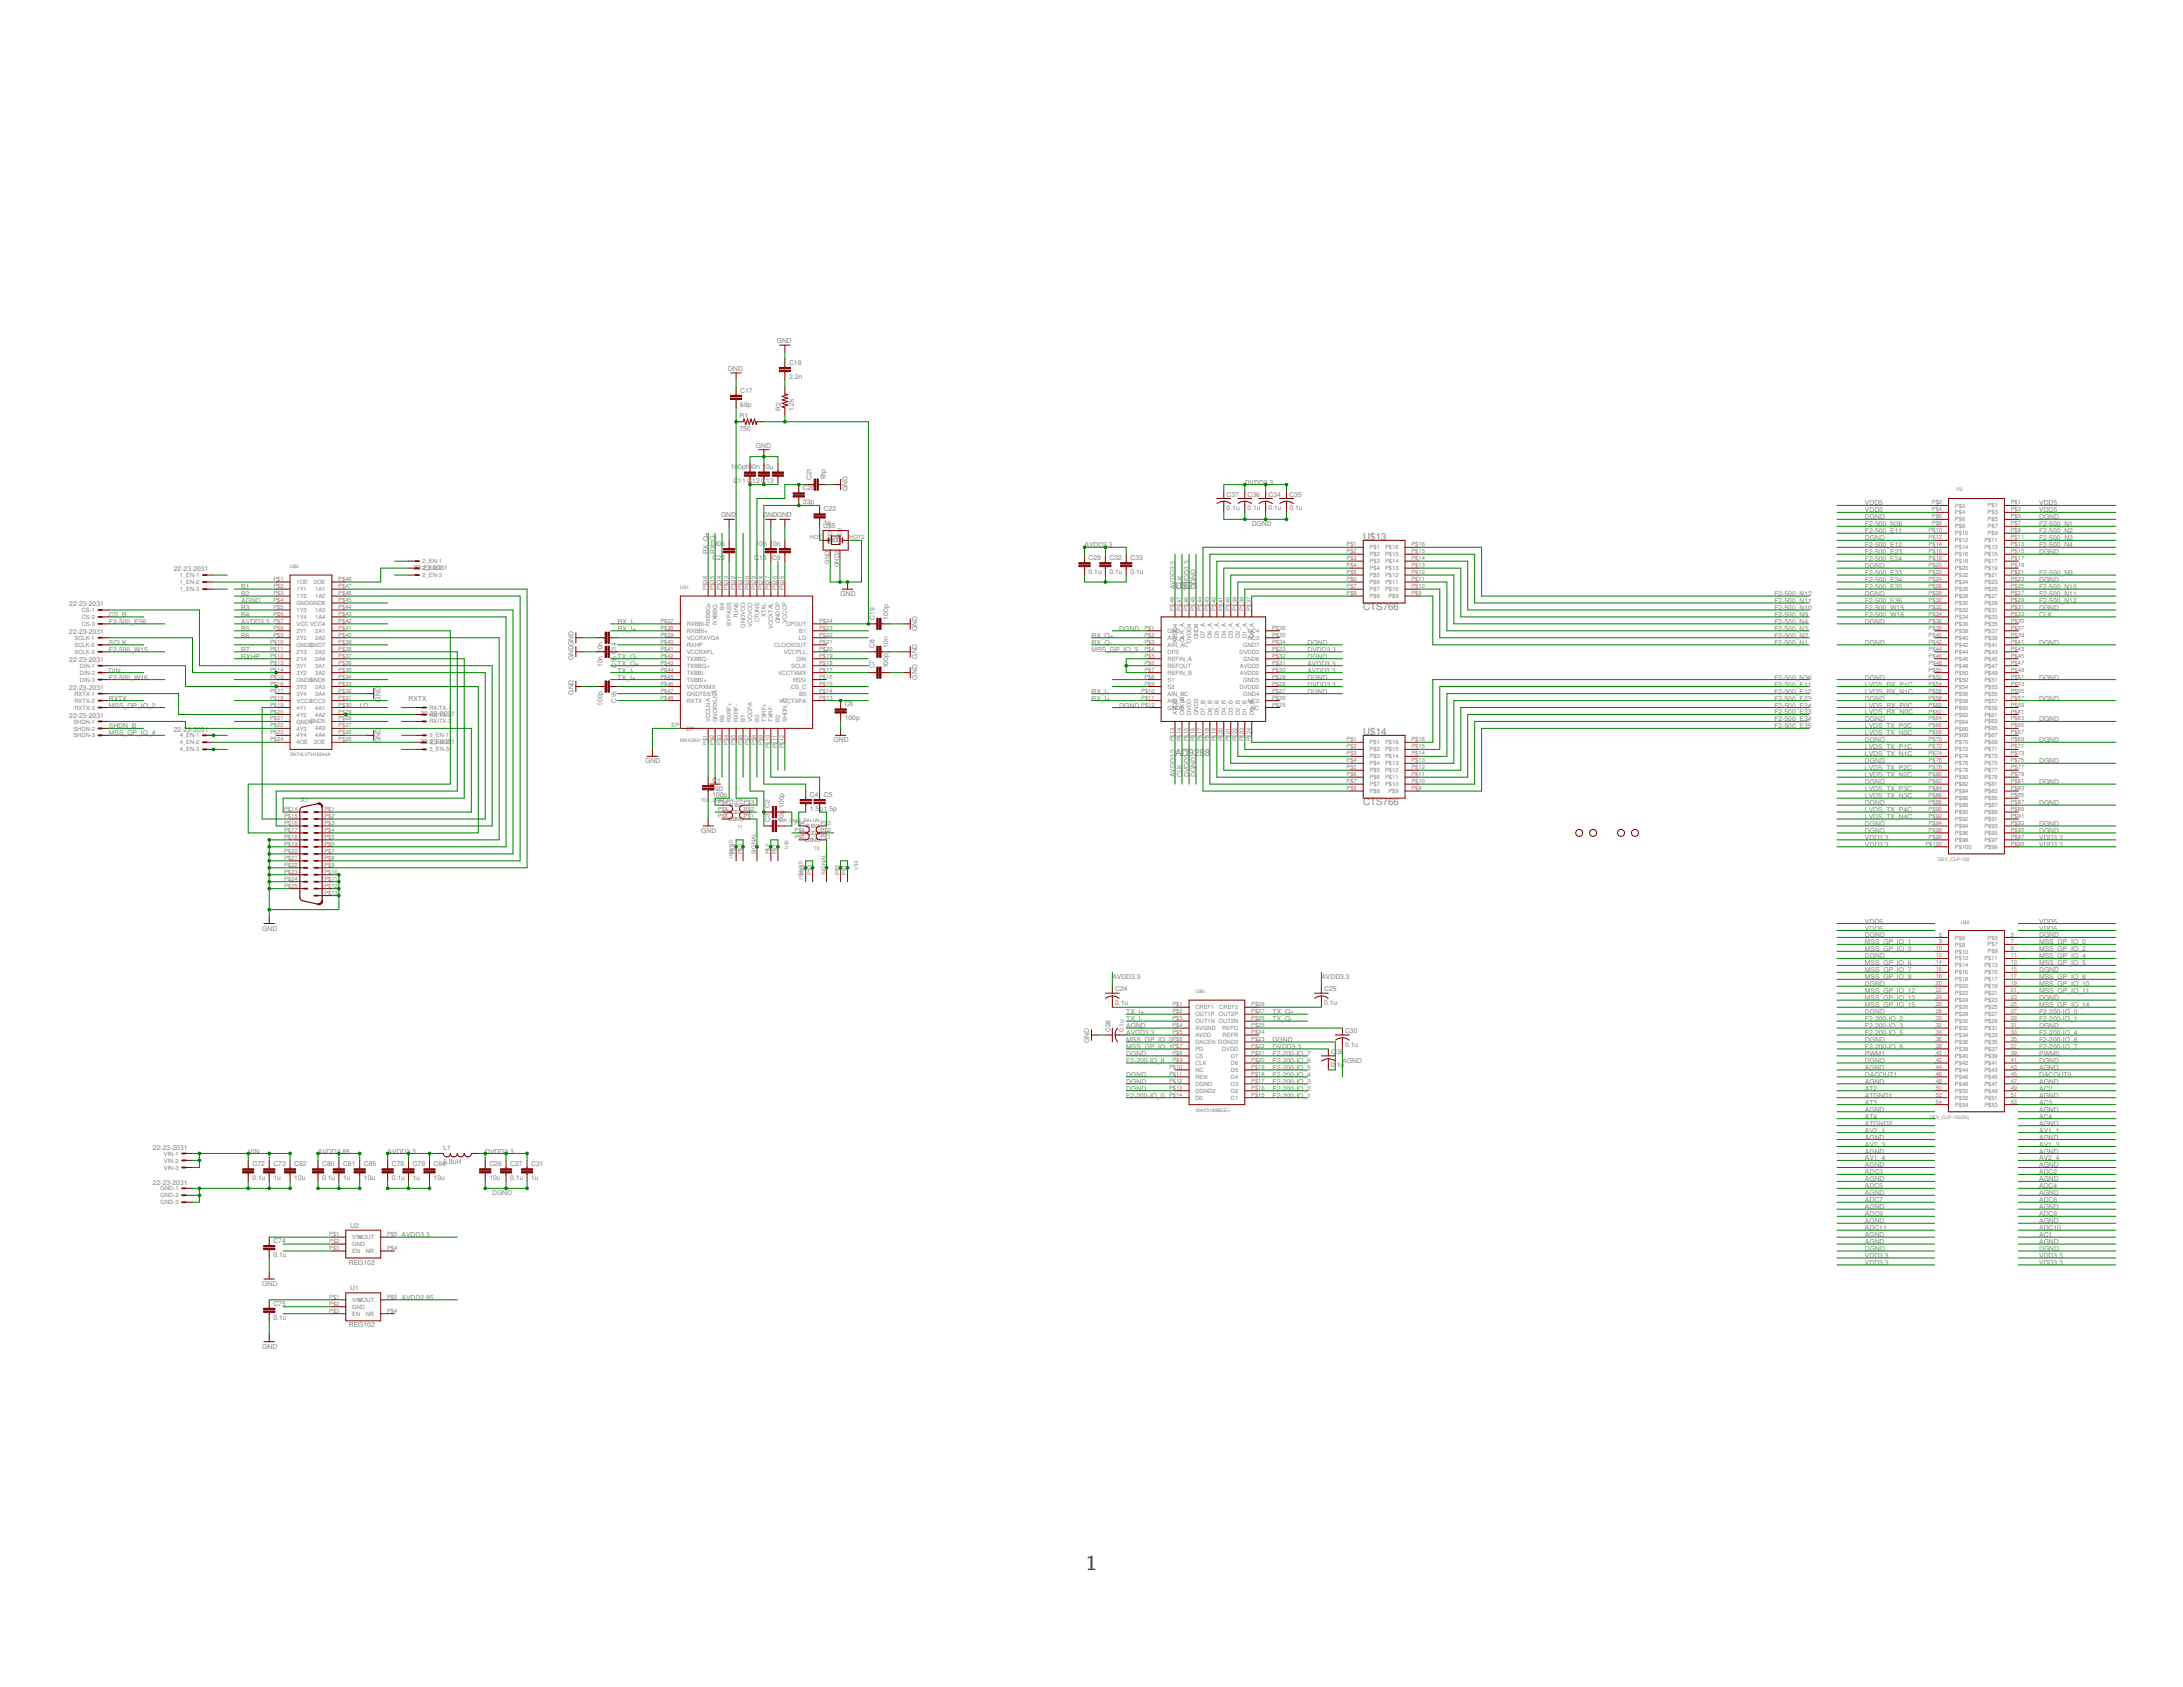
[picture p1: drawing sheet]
<svg xmlns="http://www.w3.org/2000/svg" width="279mm" height="216mm" viewBox="0 0 279 216" stroke-linecap="round" stroke-linejoin="round" font-family="sans-serif">
<defs><g id="words">
<text font-size="2.7" x="139" y="200.9">1</text>
<g font-size="1.2" fill="#808080">
<text x="174.5" y="69.1">U$13</text>
<text x="150.4" y="75.4">U</text>
<text x="151.3" y="75.4">$21</text>
<text x="174.5" y="78.1">CTS766</text>
<text x="174.5" y="94.1">U$14</text>
<text x="150.4" y="96.8">AD928</text>
<text x="154.2" y="96.8">8</text>
<text x="174.5" y="103">CTS766</text>
</g>
<g font-size=".9" fill="#808080">
<text x="93.2" y="47.5">GND</text>
<text x="99.4" y="43.9">GND</text>
<text x="101" y="46.7">C18</text>
<text x="94.7" y="53.5">R1</text>
<text x="94.7" y="52.1">68p</text>
<text x="94.7" y="50.3">C17</text>
<text x="99.9" y="52.6" transform="rotate(-90 99.9 52.6)">R2</text>
<text x="101" y="48.5">2.2n</text>
<text x="101.6" y="52.6" transform="rotate(-90 101.6 52.6)">1.2k</text>
<text x="94.7" y="55.1">750</text>
<text x="96.7" y="57.3">GND</text>
<text x="93.5" y="60.1">100p100n 10u</text>
<text x="93.9" y="61.9">C11 C12 C13</text>
<text x="102.8" y="64.6">33p</text>
<text x="102.8" y="62.8">C20</text>
<text x="103.9" y="61.5" transform="rotate(-90 103.9 61.5)">C21</text>
<text x="105.4" y="65.4">C22</text>
<text x="105.7" y="61.5" transform="rotate(-90 105.7 61.5)">18p</text>
<text x="108.5" y="62.9" transform="rotate(-90 108.5 62.9)">GND</text>
<text x="157" y="65.3">0.1u</text>
<text x="157" y="63.6">C37</text>
<text x="159.3" y="62">DVDD3.3</text>
<text x="159.7" y="65.3">0.1u</text>
<text x="159.7" y="63.6">C36</text>
<text x="162.3" y="65.3">0.1u</text>
<text x="162.3" y="63.6">C34</text>
<text x="165" y="65.3">0.1u</text>
<text x="165" y="63.6">C35</text>
<text x="238.7" y="64.7">VDD5</text>
<text x="238.7" y="65.6">VDD5</text>
<text x="261" y="64.7">VDD5</text>
<text x="261" y="65.6">VDD5</text>
<text x="90.6" y="70.9" transform="rotate(-90 90.6 70.9)">RX_Q+</text>
<text x="90.9" y="69.9">100n</text>
<text x="91.2" y="71.7">C23</text>
<text x="91.5" y="70.9" transform="rotate(-90 91.5 70.9)">RX_Q-</text>
<text x="92.3" y="66.2">GND</text>
<text x="96.5" y="71.7">C10</text>
<text x="96.7" y="69.9">10n 10n</text>
<text x="97.6" y="66.2">GNDGND</text>
<text x="98.8" y="71.7">C9</text>
<text x="105.4" y="67.5">U$5</text>
<text x="105.4" y="67.2">1n</text>
<text x="138.8" y="70">AVDD3.3</text>
<text x="139.3" y="71.7">C29</text>
<text x="142" y="71.7">C32</text>
<text x="144.7" y="71.7">C33</text>
<text x="160.2" y="67.4">DGND</text>
<text x="238.7" y="66.5">DGND</text>
<text x="238.7" y="69.1">DGND</text>
<text x="238.7" y="67.4">F2-500_N36</text>
<text x="238.7" y="68.3">F2-500_E11</text>
<text x="238.7" y="70">F2-500_E12</text>
<text x="238.7" y="70.9">F2-500_E23</text>
<text x="238.7" y="71.8">F2-500_E24</text>
<text x="261" y="66.5">DGND</text>
<text x="261" y="70.9">DGND</text>
<text x="261" y="67.4">F2-500_N1</text>
<text x="261" y="68.3">F2-500_N2</text>
<text x="261" y="69.1">F2-500_N3</text>
<text x="261" y="70">F2-500_N4</text>
<text x="8.9" y="77.6">22-23-2031</text>
<text x="22.2" y="73.1">22-23-2031</text>
<text x="30.9" y="75.4">B1</text>
<text x="30.9" y="76.3">B2</text>
<text x="30.9" y="77.2">AGND</text>
<text x="52.9" y="72.9">22-23-2031</text>
<text x="107.6" y="76.3">GND</text>
<text x="139.3" y="73.5">0.1u</text>
<text x="142" y="73.5">0.1u</text>
<text x="144.7" y="73.5">0.1u</text>
<text x="150.4" y="75.4" transform="rotate(-90 150.4 75.4)">AVDD3.3</text>
<text x="151.3" y="75.4" transform="rotate(-90 151.3 75.4)">CLK</text>
<text x="152.2" y="75.4" transform="rotate(-90 152.2 75.4)">DVDD3.3</text>
<text x="153.1" y="75.4" transform="rotate(-90 153.1 75.4)">DGND</text>
<text x="227.1" y="77.2">F2-500_N11</text>
<text x="227.1" y="76.3">F2-500_N12</text>
<text x="238.7" y="72.7">DGND</text>
<text x="238.7" y="76.3">DGND</text>
<text x="238.7" y="73.6">F2-500_E33</text>
<text x="238.7" y="74.5">F2-500_E34</text>
<text x="238.7" y="75.4">F2-500_E35</text>
<text x="238.7" y="77.2">F2-500_E36</text>
<text x="261" y="74.5">DGND</text>
<text x="261" y="76.3">F2-500_N11</text>
<text x="261" y="77.2">F2-500_N12</text>
<text x="261" y="75.4">F2-500_N10</text>
<text x="261" y="73.6">F2-500_N9</text>
<text x="8.9" y="81.1">22-23-2031</text>
<text x="13.9" y="79">CS_B</text>
<text x="13.9" y="82.5">SCLK</text>
<text x="13.9" y="79.8">F2-500_E36</text>
<text x="13.9" y="83.4">F2-500_W15</text>
<text x="30.9" y="78.1">B3</text>
<text x="30.9" y="79">B4</text>
<text x="30.9" y="80.7">B5</text>
<text x="30.9" y="81.6">B6</text>
<text x="30.9" y="83.4">B7</text>
<text x="30.9" y="79.8">AVDD3.3</text>
<text x="79" y="79.8">RX_I-</text>
<text x="79" y="80.7">RX_I+</text>
<text x="111.9" y="82.9" transform="rotate(-90 111.9 82.9)">C8</text>
<text x="111.9" y="79.3" transform="rotate(-90 111.9 79.3)">C19</text>
<text x="113.7" y="82.9" transform="rotate(-90 113.7 82.9)">10n</text>
<text x="113.7" y="79.3" transform="rotate(-90 113.7 79.3)">100p</text>
<text x="117.4" y="80.7" transform="rotate(-90 117.4 80.7)">GND</text>
<text x="139.7" y="81.6">RX_Q+</text>
<text x="139.7" y="82.5">RX_Q-</text>
<text x="139.7" y="83.4">MSS_GP_IO_3</text>
<text x="143.3" y="80.7">DGND</text>
<text x="167.3" y="82.5">DGND</text>
<text x="167.3" y="83.4">DVDD3.3</text>
<text x="227.1" y="82.5">F2-500_N1</text>
<text x="227.1" y="81.6">F2-500_N2</text>
<text x="227.1" y="80.7">F2-500_N3</text>
<text x="227.1" y="79.8">F2-500_N4</text>
<text x="227.1" y="78.1">F2-500_N10</text>
<text x="227.1" y="79">F2-500_N9</text>
<text x="238.7" y="79.8">DGND</text>
<text x="238.7" y="82.5">DGND</text>
<text x="238.7" y="78.1">F2-500_W15</text>
<text x="238.7" y="79">F2-500_W16</text>
<text x="261" y="78.1">DGND</text>
<text x="261" y="82.5">DGND</text>
<text x="261" y="79">CLK</text>
<text x="8.9" y="84.7">22-23-2031</text>
<text x="8.9" y="88.3">22-23-2031</text>
<text x="13.9" y="86.1">DIN</text>
<text x="13.9" y="89.7">RXTX</text>
<text x="13.9" y="87">F2-500_W16</text>
<text x="30.9" y="84.3">RXHP</text>
<text x="48.7" y="89.8" transform="rotate(-90 48.7 89.8)">GND</text>
<text x="52.3" y="89.7">RXTX</text>
<text x="73.4" y="88.9" transform="rotate(-90 73.4 88.9)">GND</text>
<text x="73.4" y="84.4" transform="rotate(-90 73.4 84.4)">GNDGND</text>
<text x="77.1" y="85.4" transform="rotate(-90 77.1 85.4)">10n 10n</text>
<text x="78.9" y="90" transform="rotate(-90 78.9 90)">C16</text>
<text x="78.9" y="85.5" transform="rotate(-90 78.9 85.5)">C15 C14</text>
<text x="79" y="84.3">TX_Q-</text>
<text x="79" y="85.2">TX_Q+</text>
<text x="79" y="86.1">TX_I-</text>
<text x="79" y="87">TX_I+</text>
<text x="111.9" y="85.6" transform="rotate(-90 111.9 85.6)">C7</text>
<text x="113.7" y="85.6" transform="rotate(-90 113.7 85.6)">100p</text>
<text x="117.4" y="87" transform="rotate(-90 117.4 87)">GND</text>
<text x="117.4" y="84.3" transform="rotate(-90 117.4 84.3)">GND</text>
<text x="139.7" y="88.8">RX_I-</text>
<text x="139.7" y="89.7">RX_I+</text>
<text x="167.3" y="84.3">DGND</text>
<text x="167.3" y="87">DGND</text>
<text x="167.3" y="88.8">DGND</text>
<text x="167.3" y="85.2">AVDD3.3</text>
<text x="167.3" y="86.1">AVDD3.3</text>
<text x="167.3" y="87.9">DVDD3.3</text>
<text x="227.1" y="87">F2-500_N36</text>
<text x="227.1" y="87.9">F2-500_E11</text>
<text x="227.1" y="88.8">F2-500_E12</text>
<text x="227.1" y="89.7">F2-500_E23</text>
<text x="238.7" y="87">DGND</text>
<text x="238.7" y="89.7">DGND</text>
<text x="238.7" y="87.9">LVDS_RX_P1C</text>
<text x="238.7" y="88.8">LVDS_RX_N1C</text>
<text x="261" y="87">DGND</text>
<text x="261" y="89.7">DGND</text>
<text x="8.9" y="91.8">22-23-2031</text>
<text x="13.9" y="93.2">SHDN_B</text>
<text x="13.9" y="90.5">MSS_GP_IO_2</text>
<text x="13.9" y="94.1">MSS_GP_IO_4</text>
<text x="22.2" y="93.6">22-23-2031</text>
<text x="46" y="90.5">LD</text>
<text x="48.7" y="95.1" transform="rotate(-90 48.7 95.1)">GND</text>
<text x="53.8" y="95.2">22-23-203</text>
<text x="53.8" y="91.7">22-23-203</text>
<text x="57.8" y="95.2">1</text>
<text x="57.8" y="91.7">1</text>
<text x="77.1" y="90.3" transform="rotate(-90 77.1 90.3)">100p</text>
<text x="106.7" y="95">GND</text>
<text x="108.1" y="92.2">100p</text>
<text x="108.1" y="90.4">C6</text>
<text x="143.3" y="90.5">DGND</text>
<text x="227.1" y="90.5">F2-500_E24</text>
<text x="227.1" y="91.4">F2-500_E33</text>
<text x="227.1" y="92.3">F2-500_E34</text>
<text x="227.1" y="93.2">F2-500_E35</text>
<text x="238.7" y="92.3">DGND</text>
<text x="238.7" y="95">DGND</text>
<text x="238.7" y="90.5">LVDS_RX_P0C</text>
<text x="238.7" y="91.4">LVDS_RX_N0C</text>
<text x="238.7" y="93.2">LVDS_TX_P0C</text>
<text x="238.7" y="94.1">LVDS_TX_N0C</text>
<text x="238.7" y="95.9">LVDS_TX_P1C</text>
<text x="261" y="92.3">DGND</text>
<text x="261" y="95">DGND</text>
<text x="82.6" y="97.7">GND</text>
<text x="90.6" y="101.2">GND</text>
<text x="91.2" y="100.2">C1</text>
<text x="150.4" y="99.5" transform="rotate(-90 150.4 99.5)">AVDD3.3</text>
<text x="151.3" y="99.5" transform="rotate(-90 151.3 99.5)">CLK</text>
<text x="152.2" y="99.5" transform="rotate(-90 152.2 99.5)">DVDD3.3</text>
<text x="153.1" y="99.5" transform="rotate(-90 153.1 99.5)">DGND</text>
<text x="238.7" y="97.7">DGND</text>
<text x="238.7" y="100.4">DGND</text>
<text x="238.7" y="96.8">LVDS_TX_N1C</text>
<text x="238.7" y="98.6">LVDS_TX_P2C</text>
<text x="238.7" y="99.5">LVDS_TX_N2C</text>
<text x="238.7" y="101.2">LVDS_TX_P3C</text>
<text x="261" y="97.7">DGND</text>
<text x="261" y="100.4">DGND</text>
<text x="38.5" y="102.6">X1</text>
<text x="89.7" y="106.6">GND</text>
<text x="91.2" y="102">100p</text>
<text x="98.5" y="105.2" transform="rotate(-90 98.5 105.2)">C3</text>
<text x="98.5" y="103.4" transform="rotate(-90 98.5 103.4)">C2</text>
<text x="100.3" y="105.2" transform="rotate(-90 100.3 105.2)">10u 100p</text>
<text x="103.7" y="103.8">1.5p1.5p</text>
<text x="103.7" y="102">C4</text>
<text x="105.4" y="102">C5</text>
<text x="238.7" y="106.6">DGND</text>
<text x="238.7" y="103">DGND</text>
<text x="238.7" y="105.7">DGND</text>
<text x="238.7" y="103.9">LVDS_TX_P4C</text>
<text x="238.7" y="102.1">LVDS_TX_N3C</text>
<text x="238.7" y="104.8">LVDS_TX_N4C</text>
<text x="238.7" y="107.5">VDD3.3</text>
<text x="261" y="106.6">DGND</text>
<text x="261" y="103">DGND</text>
<text x="261" y="105.7">DGND</text>
<text x="261" y="107.5">VDD3.3</text>
<text x="238.7" y="108.4">VDD3.3</text>
<text x="261" y="108.4">VDD3.3</text>
<text x="33.6" y="119.1">GND</text>
<text x="238.7" y="120">DGND</text>
<text x="238.7" y="118.2">VDD5</text>
<text x="238.7" y="119.1">VDD5</text>
<text x="261" y="120">DGND</text>
<text x="261" y="118.2">VDD5</text>
<text x="261" y="119.1">VDD5</text>
<text x="142.4" y="125.3">AVDD3.3</text>
<text x="169.1" y="125.3">AVDD3.3</text>
<text x="238.7" y="122.7">DGND</text>
<text x="238.7" y="120.9">MSS_GP_IO_1</text>
<text x="238.7" y="121.8">MSS_GP_IO_3</text>
<text x="238.7" y="123.5">MSS_GP_IO_6</text>
<text x="238.7" y="124.4">MSS_GP_IO_7</text>
<text x="238.7" y="125.3">MSS_GP_IO_9</text>
<text x="261" y="124.4">DGND</text>
<text x="261" y="120.9">MSS_GP_IO_0</text>
<text x="261" y="121.8">MSS_GP_IO_2</text>
<text x="261" y="122.7">MSS_GP_IO_4</text>
<text x="261" y="123.5">MSS_GP_IO_5</text>
<text x="261" y="125.3">MSS_GP_IO_8</text>
<text x="142.7" y="128.6">0.1u</text>
<text x="142.7" y="126.9">C24</text>
<text x="144.2" y="131.6">AGND</text>
<text x="144.2" y="130.7">TX_I-</text>
<text x="144.2" y="129.8">TX_I+</text>
<text x="162.9" y="130.7">TX_Q-</text>
<text x="162.9" y="129.8">TX_Q+</text>
<text x="169.5" y="128.6">0.1u</text>
<text x="169.5" y="126.9">C25</text>
<text x="238.7" y="126.2">DGND</text>
<text x="238.7" y="129.8">DGND</text>
<text x="238.7" y="127.1">MSS_GP_IO_12</text>
<text x="238.7" y="128">MSS_GP_IO_13</text>
<text x="238.7" y="128.9">MSS_GP_IO_15</text>
<text x="238.7" y="130.7">F2-200-IO_2</text>
<text x="238.7" y="131.6">F2-200-IO_3</text>
<text x="261" y="128">DGND</text>
<text x="261" y="131.6">DGND</text>
<text x="261" y="129.8">F2-200-IO_0</text>
<text x="261" y="130.7">F2-200-IO_1</text>
<text x="261" y="126.2">MSS_GP_IO_10</text>
<text x="261" y="128.9">MSS_GP_IO_14</text>
<text x="261" y="127.1">MSS_GP_IO_11</text>
<text x="139.4" y="133.5" transform="rotate(-90 139.4 133.5)">GND</text>
<text x="142.1" y="132.1" transform="rotate(-90 142.1 132.1)">C28</text>
<text x="143.8" y="132.1" transform="rotate(-90 143.8 132.1)">0.1u</text>
<text x="144.2" y="137.8">DGND</text>
<text x="144.2" y="135.1">DGND</text>
<text x="144.2" y="132.5">AVDD3.3</text>
<text x="144.2" y="133.4">MSS_GP_IO_0</text>
<text x="144.2" y="134.2">MSS_GP_IO_1</text>
<text x="144.2" y="136">F2-200-IO_8</text>
<text x="162.9" y="133.4">DGND</text>
<text x="162.9" y="134.2">DVDD3.3</text>
<text x="162.9" y="137.8">F2-200-IO_4</text>
<text x="162.9" y="136.9">F2-200-IO_5</text>
<text x="162.9" y="136">F2-200-IO_6</text>
<text x="162.9" y="135.1">F2-200-IO_7</text>
<text x="170.4" y="136.6">0.</text>
<text x="170.4" y="134.9">C</text>
<text x="171" y="134.9">38</text>
<text x="171.1" y="136.6">1u</text>
<text x="171.8" y="136">AGND</text>
<text x="172.2" y="133.9">0.1u</text>
<text x="172.2" y="132.2">C30</text>
<text x="238.7" y="133.4">DGND</text>
<text x="238.7" y="136">DGND</text>
<text x="238.7" y="136.9">AGND</text>
<text x="238.7" y="132.5">F2-200-IO_5</text>
<text x="238.7" y="137.8">DACOUT1</text>
<text x="238.7" y="134.2">F2-200-IO_8</text>
<text x="238.7" y="135.1">PWM1</text>
<text x="261" y="136">DGND</text>
<text x="261" y="136.9">AGND</text>
<text x="261" y="132.5">F2-200-IO_4</text>
<text x="261" y="133.4">F2-200-IO_6</text>
<text x="261" y="134.2">F2-200-IO_7</text>
<text x="261" y="137.8">DACOUT0</text>
<text x="261" y="135.1">PWM0</text>
<text x="144.2" y="138.7">DGND</text>
<text x="144.2" y="139.6">DGND</text>
<text x="144.2" y="140.5">F2-200-IO_0</text>
<text x="162.9" y="140.5">F2-200-IO_1</text>
<text x="162.9" y="139.6">F2-200-IO_2</text>
<text x="162.9" y="138.7">F2-200-IO_3</text>
<text x="238.7" y="138.7">AGND</text>
<text x="238.7" y="142.3">AGND</text>
<text x="238.7" y="139.6">AT2</text>
<text x="238.7" y="140.5">ATGND1</text>
<text x="238.7" y="141.4">AT3</text>
<text x="238.7" y="143.2">AT4</text>
<text x="261" y="138.7">AGND</text>
<text x="261" y="140.5">AGND</text>
<text x="261" y="142.3">AGND</text>
<text x="261" y="139.6">AC2</text>
<text x="261" y="141.4">AC3</text>
<text x="261" y="143.2">AC4</text>
<text x="19.6" y="147.1">22-23-2031</text>
<text x="31.8" y="147.6">VIN</text>
<text x="32.3" y="149.3">C72</text>
<text x="35" y="149.3">C73</text>
<text x="37.7" y="149.3">C82</text>
<text x="40.7" y="147.6">AVDD2.85</text>
<text x="41.2" y="149.3">C80</text>
<text x="43.9" y="149.3">C81</text>
<text x="46.6" y="149.3">C85</text>
<text x="49.6" y="147.6">AVDD3.3</text>
<text x="50.1" y="149.3">C78</text>
<text x="52.8" y="149.3">C79</text>
<text x="55.5" y="149.3">C84</text>
<text x="56.7" y="149">6.8uH</text>
<text x="56.7" y="147.2">L1</text>
<text x="62.1" y="147.6">DVDD3.3</text>
<text x="62.6" y="149.3">C26</text>
<text x="65.3" y="149.3">C27</text>
<text x="68" y="149.3">C31</text>
<text x="238.7" y="145.8">AGND</text>
<text x="238.7" y="147.6">AGND</text>
<text x="238.7" y="149.4">AGND</text>
<text x="238.7" y="144.1">ATGND2</text>
<text x="238.7" y="144.9">AV2_1</text>
<text x="238.7" y="146.7">AV2_3</text>
<text x="238.7" y="148.5">AV1_4</text>
<text x="261" y="144.1">AGND</text>
<text x="261" y="145.8">AGND</text>
<text x="261" y="147.6">AGND</text>
<text x="261" y="149.4">AGND</text>
<text x="261" y="144.9">AV1_1</text>
<text x="261" y="146.7">AV1_3</text>
<text x="261" y="148.5">AV2_4</text>
<text x="19.6" y="151.6">22-23-2031</text>
<text x="32.3" y="151.1">0.1u</text>
<text x="35" y="151.1">1u</text>
<text x="37.7" y="151.1">10u</text>
<text x="41.2" y="151.1">0.1u</text>
<text x="43.9" y="151.1">1u</text>
<text x="46.6" y="151.1">10u</text>
<text x="50.1" y="151.1">0.1u</text>
<text x="52.8" y="151.1">1u</text>
<text x="55.5" y="151.1">10u</text>
<text x="62.6" y="151.1">10u</text>
<text x="63" y="153">DGND</text>
<text x="65.3" y="151.1">0.1u</text>
<text x="68" y="151.1">1u</text>
<text x="238.7" y="151.2">AGND</text>
<text x="238.7" y="153">AGND</text>
<text x="238.7" y="154.8">AGND</text>
<text x="238.7" y="150.3">ADC3</text>
<text x="238.7" y="152.1">ADC5</text>
<text x="238.7" y="153.9">ADC7</text>
<text x="238.7" y="155.6">ADC9</text>
<text x="261" y="151.2">AGND</text>
<text x="261" y="153">AGND</text>
<text x="261" y="154.8">AGND</text>
<text x="261" y="150.3">ADC2</text>
<text x="261" y="152.1">ADC4</text>
<text x="261" y="153.9">ADC6</text>
<text x="261" y="155.6">ADC8</text>
<text x="35" y="160.9">0.1u</text>
<text x="35" y="159.1">C74</text>
<text x="44.6" y="161.9">REG102</text>
<text x="44.8" y="157.1">U2</text>
<text x="51.4" y="158.3">AVDD3.3</text>
<text x="238.7" y="160.1">DGND</text>
<text x="238.7" y="156.5">AGND</text>
<text x="238.7" y="158.3">AGND</text>
<text x="238.7" y="159.2">AGND</text>
<text x="238.7" y="161">VDD3.3</text>
<text x="238.7" y="161.9">VDD3.3</text>
<text x="238.7" y="157.4">ADC11</text>
<text x="261" y="160.1">DGND</text>
<text x="261" y="156.5">AGND</text>
<text x="261" y="159.2">AGND</text>
<text x="261" y="161">VDD3.3</text>
<text x="261" y="161.9">VDD3.3</text>
<text x="261" y="157.4">ADC10</text>
<text x="261" y="158.3">AC1</text>
<text x="33.6" y="164.6">GND</text>
<text x="35" y="167.1">C75</text>
<text x="44.8" y="165.1">U1</text>
<text x="51.4" y="166.4">AVDD2.85</text>
<text x="33.6" y="172.6">GND</text>
<text x="35" y="168.9">0.1u</text>
<text x="44.6" y="169.9">REG102</text>
</g>
<g font-size=".7" fill="#808080">
<text x="247.3" y="65.5">P$4</text>
<text x="247.3" y="64.6">P$2</text>
<text x="250.2" y="65.8">P$4</text>
<text x="250.2" y="65">P$2</text>
<text x="254.4" y="64.9">P$1</text>
<text x="254.4" y="65.8">P$3</text>
<text x="257.4" y="64.6">P$1</text>
<text x="257.4" y="65.5">P$3</text>
<text x="103.7" y="69">HOT</text>
<text x="105.8" y="69.4">HHOT</text>
<text x="106.3" y="69.4">OT2</text>
<text x="106.5" y="69.6" transform="rotate(-90 106.5 69.6)">GND</text>
<text x="107.8" y="69.6" transform="rotate(-90 107.8 69.6)">GND2</text>
<text x="108.7" y="69">HOT2</text>
<text x="172.3" y="69.9">P$1</text>
<text x="172.3" y="70.8">P$2</text>
<text x="172.3" y="71.7">P$3</text>
<text x="175.3" y="70.3">P$1</text>
<text x="175.3" y="71.2">P$2</text>
<text x="177.3" y="71.2">P$15</text>
<text x="177.3" y="70.3">P$16</text>
<text x="180.6" y="71.7">P$14</text>
<text x="180.6" y="70.8">P$15</text>
<text x="180.6" y="69.9">P$16</text>
<text x="246.8" y="71.7">P$18</text>
<text x="246.8" y="70.8">P$16</text>
<text x="246.8" y="69.9">P$14</text>
<text x="246.8" y="69">P$12</text>
<text x="246.8" y="68.1">P$10</text>
<text x="247.3" y="67.2">P$8</text>
<text x="247.3" y="66.3">P$6</text>
<text x="250.2" y="71.2">P$16</text>
<text x="250.2" y="70.3">P$14</text>
<text x="250.2" y="69.4">P$12</text>
<text x="250.2" y="68.5">P$10</text>
<text x="250.2" y="67.6">P$8</text>
<text x="250.2" y="66.7">P$6</text>
<text x="254" y="69.4">P$11</text>
<text x="254" y="70.3">P$13</text>
<text x="254" y="71.2">P$15</text>
<text x="254.4" y="66.7">P$5</text>
<text x="254.4" y="67.6">P$7</text>
<text x="254.4" y="68.5">P$9</text>
<text x="257.4" y="66.3">P$5</text>
<text x="257.4" y="67.2">P$7</text>
<text x="257.4" y="68.1">P$9</text>
<text x="257.4" y="69">P$11</text>
<text x="257.4" y="69.9">P$13</text>
<text x="257.4" y="70.8">P$15</text>
<text x="257.4" y="71.7">P$17</text>
<text x="23" y="73.9">1_EN-1</text>
<text x="23" y="74.8">1_EN-2</text>
<text x="23" y="75.7">1_EN-3</text>
<text x="35" y="74.4">P$1</text>
<text x="35" y="75.3">P$2</text>
<text x="35" y="76.2">P$3</text>
<text x="35" y="77">P$4</text>
<text x="35" y="77.9">P$5</text>
<text x="37.9" y="74.8">1OE</text>
<text x="37.9" y="75.7">1Y1</text>
<text x="37.9" y="76.5">1Y2</text>
<text x="37.9" y="77.4">GNDGND8</text>
<text x="40.2" y="74.8">2OE</text>
<text x="40.3" y="76.5">1A2</text>
<text x="40.3" y="75.6">1A1</text>
<text x="43.3" y="77.9">P$44</text>
<text x="43.3" y="77">P$45</text>
<text x="43.3" y="76.2">P$46</text>
<text x="43.3" y="75.3">P$47</text>
<text x="43.3" y="74.4">P$48</text>
<text x="54.1" y="72.1">2_EN-1</text>
<text x="54.1" y="73">2_EN-2</text>
<text x="54.1" y="73.9">2_EN-3</text>
<text x="90.5" y="75.5" transform="rotate(-90 90.5 75.5)">P$36</text>
<text x="91.4" y="75.5" transform="rotate(-90 91.4 75.5)">P$35</text>
<text x="92.3" y="75.5" transform="rotate(-90 92.3 75.5)">P$34</text>
<text x="93.2" y="75.5" transform="rotate(-90 93.2 75.5)">P$33</text>
<text x="94.1" y="75.5" transform="rotate(-90 94.1 75.5)">P$32</text>
<text x="95" y="75.5" transform="rotate(-90 95 75.5)">P$31</text>
<text x="95.9" y="75.5" transform="rotate(-90 95.9 75.5)">P$30</text>
<text x="96.8" y="75.5" transform="rotate(-90 96.8 75.5)">P$29</text>
<text x="97.6" y="75.5" transform="rotate(-90 97.6 75.5)">P$28</text>
<text x="98.5" y="75.5" transform="rotate(-90 98.5 75.5)">P$27</text>
<text x="99.4" y="75.5" transform="rotate(-90 99.4 75.5)">P$26</text>
<text x="100.3" y="75.5" transform="rotate(-90 100.3 75.5)">P$25</text>
<text x="106.1" y="72.2" transform="rotate(-90 106.1 72.2)">GND</text>
<text x="107.4" y="72.6" transform="rotate(-90 107.4 72.6)">GND2</text>
<text x="172.3" y="72.6">P$4</text>
<text x="172.3" y="73.5">P$5</text>
<text x="172.3" y="74.4">P$6</text>
<text x="172.3" y="75.3">P$7</text>
<text x="172.3" y="76.2">P$8</text>
<text x="175.3" y="72.1">P$3</text>
<text x="175.3" y="73">P$4</text>
<text x="175.3" y="73.9">P$5</text>
<text x="175.3" y="74.8">P$6</text>
<text x="175.3" y="75.7">P$7</text>
<text x="175.3" y="76.5">P$8</text>
<text x="177.3" y="75.6">P$10</text>
<text x="177.3" y="74.8">P$11</text>
<text x="177.3" y="73.9">P$12</text>
<text x="177.3" y="73">P$13</text>
<text x="177.3" y="72.1">P$14</text>
<text x="177.7" y="76.5">P$9</text>
<text x="180.6" y="76.2">P$9</text>
<text x="180.6" y="75.3">P$10</text>
<text x="180.6" y="74.4">P$11</text>
<text x="180.6" y="73.5">P$12</text>
<text x="180.6" y="72.6">P$13</text>
<text x="246.8" y="77.9">P$32</text>
<text x="246.8" y="77">P$30</text>
<text x="246.8" y="76.2">P$28</text>
<text x="246.8" y="75.3">P$26</text>
<text x="246.8" y="74.4">P$24</text>
<text x="246.8" y="73.5">P$22</text>
<text x="246.8" y="72.6">P$20</text>
<text x="250.2" y="77.4">P$30</text>
<text x="250.2" y="76.5">P$28</text>
<text x="250.2" y="75.7">P$26</text>
<text x="250.2" y="74.8">P$24</text>
<text x="250.2" y="73.9">P$22</text>
<text x="250.2" y="73">P$20</text>
<text x="250.2" y="72.1">P$18</text>
<text x="254" y="72.1">P$17</text>
<text x="254" y="73">P$19</text>
<text x="254" y="73.9">P$21</text>
<text x="254" y="74.8">P$23</text>
<text x="254" y="75.6">P$25</text>
<text x="254" y="76.5">P$27</text>
<text x="254" y="77.4">P$29</text>
<text x="257.4" y="72.6">P$19</text>
<text x="257.4" y="73.5">P$21</text>
<text x="257.4" y="74.4">P$23</text>
<text x="257.4" y="75.3">P$25</text>
<text x="257.4" y="76.2">P$27</text>
<text x="257.4" y="77">P$29</text>
<text x="257.4" y="77.9">P$31</text>
<text x="9.6" y="81.9">SCLK-1</text>
<text x="9.6" y="82.8">SCLK-2</text>
<text x="9.6" y="83.7">SCLK-3</text>
<text x="10.5" y="78.3">CS-1</text>
<text x="10.5" y="79.2">CS-2</text>
<text x="10.5" y="80.1">CS-3</text>
<text x="34.6" y="82.4">P$10</text>
<text x="34.6" y="83.3">P$11</text>
<text x="35" y="78.8">P$6</text>
<text x="35" y="80.6">P$8</text>
<text x="35" y="81.5">P$9</text>
<text x="35" y="79.7">P$7</text>
<text x="37.9" y="78.3">1Y3</text>
<text x="37.9" y="79.2">1Y4</text>
<text x="37.9" y="81">2Y1</text>
<text x="37.9" y="81.9">2Y2</text>
<text x="37.9" y="82.8">GND2</text>
<text x="37.9" y="83.7">2Y3</text>
<text x="37.9" y="80.1">VCC VCC4</text>
<text x="39.6" y="82.8">GND7</text>
<text x="40.3" y="83.7">2A3</text>
<text x="40.3" y="81.9">2A2</text>
<text x="40.3" y="81">2A1</text>
<text x="40.3" y="79.2">1A4</text>
<text x="40.3" y="78.3">1A3</text>
<text x="43.3" y="83.3">P$38</text>
<text x="43.3" y="82.4">P$39</text>
<text x="43.3" y="81.5">P$40</text>
<text x="43.3" y="80.6">P$41</text>
<text x="43.3" y="79.7">P$42</text>
<text x="43.3" y="78.8">P$43</text>
<text x="84.5" y="79.7">P$37</text>
<text x="84.5" y="80.6">P$38</text>
<text x="84.5" y="81.5">P$39</text>
<text x="84.5" y="82.4">P$40</text>
<text x="84.5" y="83.3">P$41</text>
<text x="87.9" y="80.1">RXBBI-</text>
<text x="87.9" y="81">RXBBI+</text>
<text x="87.9" y="81.9">VCCRXVGA</text>
<text x="87.9" y="82.8">RXHP</text>
<text x="87.9" y="83.7">VCCRXFL</text>
<text x="90.9" y="80.1" transform="rotate(-90 90.9 80.1)">RXBBQ+</text>
<text x="91.8" y="79.9" transform="rotate(-90 91.8 79.9)">RXBBQ-</text>
<text x="92.7" y="78" transform="rotate(-90 92.7 78)">B4</text>
<text x="93.6" y="80.1" transform="rotate(-90 93.6 80.1)">BYPASS</text>
<text x="94.5" y="79.1" transform="rotate(-90 94.5 79.1)">TUNE</text>
<text x="95.4" y="80.4" transform="rotate(-90 95.4 80.4)">GNDVCO</text>
<text x="96.3" y="80.3" transform="rotate(-90 96.3 80.3)">VCCVCO</text>
<text x="97.1" y="79.7" transform="rotate(-90 97.1 79.7)">CTUNE</text>
<text x="98" y="79" transform="rotate(-90 98 79)">XTAL</text>
<text x="98.9" y="80.5" transform="rotate(-90 98.9 80.5)">VCCXTAL</text>
<text x="99.1" y="82.8">CLOCKOUT</text>
<text x="99.8" y="79.8" transform="rotate(-90 99.8 79.8)">GNDCP</text>
<text x="100.3" y="83.7">VCCPLL</text>
<text x="100.6" y="80.1">CPOUT</text>
<text x="100.7" y="79.7" transform="rotate(-90 100.7 79.7)">VCCCP</text>
<text x="102.2" y="81.9">LD</text>
<text x="102.3" y="81">B1</text>
<text x="104.8" y="83.3">P$20</text>
<text x="104.8" y="82.4">P$21</text>
<text x="104.8" y="81.5">P$22</text>
<text x="104.8" y="80.6">P$23</text>
<text x="104.8" y="79.7">P$24</text>
<text x="146.5" y="80.6">P$1</text>
<text x="146.5" y="81.5">P$2</text>
<text x="146.5" y="82.4">P$3</text>
<text x="146.5" y="83.3">P$4</text>
<text x="149.4" y="81">GND</text>
<text x="149.4" y="81.9">AIN_A</text>
<text x="149.4" y="82.8">AIN_AC</text>
<text x="149.4" y="83.7">DFS</text>
<text x="150.3" y="78.1" transform="rotate(-90 150.3 78.1)">P$48</text>
<text x="150.7" y="82.3" transform="rotate(-90 150.7 82.3)">AVDD4</text>
<text x="151.2" y="78.1" transform="rotate(-90 151.2 78.1)">P$47</text>
<text x="151.5" y="82.1" transform="rotate(-90 151.5 82.1)">CLK_A</text>
<text x="152.1" y="78.1" transform="rotate(-90 152.1 78.1)">P$46</text>
<text x="152.4" y="82.3" transform="rotate(-90 152.4 82.3)">DVDD4</text>
<text x="152.9" y="78.1" transform="rotate(-90 152.9 78.1)">P$45</text>
<text x="153.3" y="81.8" transform="rotate(-90 153.3 81.8)">GND8</text>
<text x="153.8" y="78.1" transform="rotate(-90 153.8 78.1)">P$44</text>
<text x="154.2" y="81.6" transform="rotate(-90 154.2 81.6)">D7_A</text>
<text x="154.7" y="78.1" transform="rotate(-90 154.7 78.1)">P$43</text>
<text x="155.1" y="81.6" transform="rotate(-90 155.1 81.6)">D6_A</text>
<text x="155.6" y="78.1" transform="rotate(-90 155.6 78.1)">P$42</text>
<text x="156" y="81.6" transform="rotate(-90 156 81.6)">D5_A</text>
<text x="156.5" y="78.1" transform="rotate(-90 156.5 78.1)">P$41</text>
<text x="156.9" y="81.6" transform="rotate(-90 156.9 81.6)">D4_A</text>
<text x="157.4" y="78.1" transform="rotate(-90 157.4 78.1)">P$40</text>
<text x="157.8" y="81.6" transform="rotate(-90 157.8 81.6)">D3_A</text>
<text x="158.3" y="78.1" transform="rotate(-90 158.3 78.1)">P$39</text>
<text x="158.7" y="83.7">DVDD3</text>
<text x="158.7" y="81.6" transform="rotate(-90 158.7 81.6)">D2_A</text>
<text x="159.1" y="82.8">GND7</text>
<text x="159.2" y="78.1" transform="rotate(-90 159.2 78.1)">P$38</text>
<text x="159.6" y="81.6" transform="rotate(-90 159.6 81.6)">D1_A</text>
<text x="159.7" y="81.9">NC3</text>
<text x="159.7" y="81">NC4</text>
<text x="160.1" y="78.1" transform="rotate(-90 160.1 78.1)">P$37</text>
<text x="160.5" y="81.6" transform="rotate(-90 160.5 81.6)">D0_A</text>
<text x="162.8" y="83.3">P$33</text>
<text x="162.8" y="82.4">P$34</text>
<text x="162.8" y="81.5">P$35</text>
<text x="162.8" y="80.6">P$36</text>
<text x="246.8" y="83.3">P$44</text>
<text x="246.8" y="82.4">P$42</text>
<text x="246.8" y="81.5">P$40</text>
<text x="246.8" y="80.6">P$38</text>
<text x="246.8" y="79.7">P$36</text>
<text x="246.8" y="78.8">P$34</text>
<text x="250.2" y="83.7">P$44</text>
<text x="250.2" y="82.8">P$42</text>
<text x="250.2" y="81.9">P$40</text>
<text x="250.2" y="81">P$38</text>
<text x="250.2" y="80.1">P$36</text>
<text x="250.2" y="79.2">P$34</text>
<text x="250.2" y="78.3">P$32</text>
<text x="254" y="78.3">P$31</text>
<text x="254" y="79.2">P$33</text>
<text x="254" y="80.1">P$35</text>
<text x="254" y="81">P$37</text>
<text x="254" y="81.9">P$39</text>
<text x="254" y="82.8">P$41</text>
<text x="254" y="83.7">P$43</text>
<text x="257.4" y="78.8">P$33</text>
<text x="257.4" y="79.7">P$35</text>
<text x="257.4" y="80.6">P$37</text>
<text x="257.4" y="81.5">P$39</text>
<text x="257.4" y="82.4">P$41</text>
<text x="257.4" y="83.3">P$43</text>
<text x="9.5" y="89">RXTX-1</text>
<text x="9.5" y="89.9">RXTX-2</text>
<text x="10.2" y="85.5">DIN-1</text>
<text x="10.2" y="86.4">DIN-2</text>
<text x="10.2" y="87.2">DIN-3</text>
<text x="34.6" y="84.2">P$12</text>
<text x="34.6" y="85.1">P$13</text>
<text x="34.6" y="86">P$14</text>
<text x="34.6" y="86.9">P$15</text>
<text x="34.6" y="87.7">P$16</text>
<text x="34.6" y="88.6">P$17</text>
<text x="34.6" y="89.5">P$18</text>
<text x="37.9" y="84.6">2Y4</text>
<text x="37.9" y="85.5">3Y1</text>
<text x="37.9" y="86.4">3Y2</text>
<text x="37.9" y="87.2">GND3</text>
<text x="37.9" y="88.1">3Y3</text>
<text x="37.9" y="89">3Y4</text>
<text x="37.9" y="89.9">VCC2VCC3</text>
<text x="39.6" y="87.2">GND6</text>
<text x="40.3" y="89">3A4</text>
<text x="40.3" y="88.1">3A3</text>
<text x="40.3" y="86.3">3A2</text>
<text x="40.3" y="85.5">3A1</text>
<text x="40.3" y="84.6">2A4</text>
<text x="43.3" y="89.5">P$31</text>
<text x="43.3" y="88.6">P$32</text>
<text x="43.3" y="87.7">P$33</text>
<text x="43.3" y="86.9">P$34</text>
<text x="43.3" y="86">P$35</text>
<text x="43.3" y="85.1">P$36</text>
<text x="43.3" y="84.2">P$37</text>
<text x="84.5" y="84.2">P$42</text>
<text x="84.5" y="85.1">P$43</text>
<text x="84.5" y="86">P$44</text>
<text x="84.5" y="86.9">P$45</text>
<text x="84.5" y="87.7">P$46</text>
<text x="84.5" y="88.6">P$47</text>
<text x="84.5" y="89.5">P$48</text>
<text x="87.9" y="84.6">TXBBQ-</text>
<text x="87.9" y="85.5">TXBBQ+</text>
<text x="87.9" y="86.4">TXBBI-</text>
<text x="87.9" y="87.2">TXBBI+</text>
<text x="87.9" y="88.1">VCCRXMX</text>
<text x="87.9" y="89">GNDTEST</text>
<text x="87.9" y="89.9">RXTX</text>
<text x="99.6" y="86.3">VCCTXMX</text>
<text x="99.7" y="89.9">VCCTXPA</text>
<text x="101.2" y="88.1">CS_C</text>
<text x="101.3" y="85.5">SCLK</text>
<text x="101.5" y="87.2">RSSI</text>
<text x="101.9" y="84.6">DIN</text>
<text x="102.3" y="89">B5</text>
<text x="104.8" y="89.5">P$13</text>
<text x="104.8" y="88.6">P$14</text>
<text x="104.8" y="87.7">P$15</text>
<text x="104.8" y="86.9">P$16</text>
<text x="104.8" y="86">P$17</text>
<text x="104.8" y="85.1">P$18</text>
<text x="104.8" y="84.2">P$19</text>
<text x="146.1" y="88.6">P$10</text>
<text x="146.1" y="89.5">P$11</text>
<text x="146.5" y="84.2">P$5</text>
<text x="146.5" y="85.1">P$6</text>
<text x="146.5" y="86">P$7</text>
<text x="146.5" y="86.9">P$8</text>
<text x="146.5" y="87.7">P$9</text>
<text x="149.4" y="84.6">REFIN_A</text>
<text x="149.4" y="85.5">REFOUT</text>
<text x="149.4" y="86.4">REFIN_B</text>
<text x="149.4" y="87.2">S1</text>
<text x="149.4" y="88.1">S2</text>
<text x="149.4" y="89">AIN_BC</text>
<text x="149.4" y="89.9">AIN_B</text>
<text x="158.7" y="88.1">DVDD2</text>
<text x="158.7" y="86.3">AVDD2</text>
<text x="158.7" y="85.5">AVDD3</text>
<text x="159.1" y="89">GND4</text>
<text x="159.1" y="87.2">GND5</text>
<text x="159.1" y="84.6">GND6</text>
<text x="159.7" y="89.9">NC2</text>
<text x="162.8" y="89.5">P$26</text>
<text x="162.8" y="88.6">P$27</text>
<text x="162.8" y="87.7">P$28</text>
<text x="162.8" y="86.9">P$29</text>
<text x="162.8" y="86">P$30</text>
<text x="162.8" y="85.1">P$31</text>
<text x="162.8" y="84.2">P$32</text>
<text x="246.8" y="89.5">P$58</text>
<text x="246.8" y="88.6">P$56</text>
<text x="246.8" y="87.7">P$54</text>
<text x="246.8" y="86.9">P$52</text>
<text x="246.8" y="86">P$50</text>
<text x="246.8" y="85.1">P$48</text>
<text x="246.8" y="84.2">P$46</text>
<text x="250.2" y="89.9">P$58</text>
<text x="250.2" y="89">P$56</text>
<text x="250.2" y="88.1">P$54</text>
<text x="250.2" y="87.2">P$52</text>
<text x="250.2" y="86.4">P$50</text>
<text x="250.2" y="85.5">P$48</text>
<text x="250.2" y="84.6">P$46</text>
<text x="254" y="84.6">P$45</text>
<text x="254" y="85.5">P$47</text>
<text x="254" y="86.3">P$49</text>
<text x="254" y="87.2">P$51</text>
<text x="254" y="88.1">P$53</text>
<text x="254" y="89">P$55</text>
<text x="254" y="89.9">P$57</text>
<text x="257.4" y="84.2">P$45</text>
<text x="257.4" y="85.1">P$47</text>
<text x="257.4" y="86">P$49</text>
<text x="257.4" y="86.9">P$51</text>
<text x="257.4" y="87.7">P$53</text>
<text x="257.4" y="88.6">P$55</text>
<text x="257.4" y="89.5">P$57</text>
<text x="9.4" y="92.6">SHDN-1</text>
<text x="9.4" y="93.5">SHDN-2</text>
<text x="9.4" y="94.4">SHDN-3</text>
<text x="9.5" y="90.8">RXTX-3</text>
<text x="23" y="94.4">4_EN-1</text>
<text x="23" y="95.3">4_EN-2</text>
<text x="34.6" y="90.4">P$19</text>
<text x="34.6" y="91.3">P$20</text>
<text x="34.6" y="92.2">P$21</text>
<text x="34.6" y="93.1">P$22</text>
<text x="34.6" y="94">P$23</text>
<text x="34.6" y="94.9">P$24</text>
<text x="37.9" y="90.8">4Y1</text>
<text x="37.9" y="91.7">4Y2</text>
<text x="37.9" y="92.6">GND4</text>
<text x="37.9" y="93.5">4Y3</text>
<text x="37.9" y="94.4">4Y4</text>
<text x="37.9" y="95.3">4OE</text>
<text x="39.6" y="92.6">GND5</text>
<text x="40.2" y="95.3">3OE</text>
<text x="40.3" y="94.4">4A4</text>
<text x="40.3" y="93.5">4A3</text>
<text x="40.3" y="91.7">4A2</text>
<text x="40.3" y="90.8">4A1</text>
<text x="43.3" y="94.9">P$25</text>
<text x="43.3" y="94">P$26</text>
<text x="43.3" y="93.1">P$27</text>
<text x="43.3" y="92.2">P$28</text>
<text x="43.3" y="91.3">P$29</text>
<text x="43.3" y="90.4">P$30</text>
<text x="55" y="94.4">3_EN-1</text>
<text x="55" y="95.3">3_EN-2</text>
<text x="55" y="90.8">RX/TX-1</text>
<text x="55" y="91.7">RX/TX-2</text>
<text x="55" y="92.6">RX/TX-3</text>
<text x="86" y="93.1">EP</text>
<text x="87.9" y="93.5">EP</text>
<text x="90.5" y="95.4" transform="rotate(-90 90.5 95.4)">P$1</text>
<text x="90.9" y="92.4" transform="rotate(-90 90.9 92.4)">VCCLNA</text>
<text x="91.4" y="95.4" transform="rotate(-90 91.4 95.4)">P$2</text>
<text x="91.8" y="92.4" transform="rotate(-90 91.8 92.4)">GNDRXLNA</text>
<text x="92.3" y="95.4" transform="rotate(-90 92.3 95.4)">P$3</text>
<text x="92.7" y="92.4" transform="rotate(-90 92.7 92.4)">B6</text>
<text x="93.2" y="95.4" transform="rotate(-90 93.2 95.4)">P$4</text>
<text x="93.6" y="92.4" transform="rotate(-90 93.6 92.4)">RXRF+</text>
<text x="94.1" y="95.4" transform="rotate(-90 94.1 95.4)">P$5</text>
<text x="94.5" y="92.4" transform="rotate(-90 94.5 92.4)">RXRF-</text>
<text x="95" y="95.4" transform="rotate(-90 95 95.4)">P$6</text>
<text x="95.4" y="92.4" transform="rotate(-90 95.4 92.4)">B7</text>
<text x="95.9" y="95.4" transform="rotate(-90 95.9 95.4)">P$7</text>
<text x="96.3" y="92.4" transform="rotate(-90 96.3 92.4)">VCCPA</text>
<text x="96.8" y="95.4" transform="rotate(-90 96.8 95.4)">P$8</text>
<text x="97.2" y="92.4" transform="rotate(-90 97.2 92.4)">B3</text>
<text x="97.6" y="95.4" transform="rotate(-90 97.6 95.4)">P$9</text>
<text x="98" y="92.4" transform="rotate(-90 98 92.4)">TXRF+</text>
<text x="98.5" y="95.8" transform="rotate(-90 98.5 95.8)">P$10</text>
<text x="98.9" y="92.4" transform="rotate(-90 98.9 92.4)">TXRF-</text>
<text x="99.4" y="95.8" transform="rotate(-90 99.4 95.8)">P$11</text>
<text x="99.8" y="92.4" transform="rotate(-90 99.8 92.4)">B2</text>
<text x="100.3" y="95.8" transform="rotate(-90 100.3 95.8)">P$12</text>
<text x="100.7" y="92.4" transform="rotate(-90 100.7 92.4)">SHDN_C</text>
<text x="146.1" y="90.4">P$12</text>
<text x="149.4" y="90.8">GND2</text>
<text x="150.3" y="94.9" transform="rotate(-90 150.3 94.9)">P$13</text>
<text x="150.7" y="91.5" transform="rotate(-90 150.7 91.5)">AVDD</text>
<text x="151.2" y="94.9" transform="rotate(-90 151.2 94.9)">P$14</text>
<text x="151.6" y="91.5" transform="rotate(-90 151.6 91.5)">CLK_B</text>
<text x="152.1" y="94.9" transform="rotate(-90 152.1 94.9)">P$15</text>
<text x="152.4" y="91.5" transform="rotate(-90 152.4 91.5)">DVDD</text>
<text x="152.9" y="94.9" transform="rotate(-90 152.9 94.9)">P$16</text>
<text x="153.3" y="91.5" transform="rotate(-90 153.3 91.5)">GND3</text>
<text x="153.8" y="94.9" transform="rotate(-90 153.8 94.9)">P$17</text>
<text x="154.2" y="91.5" transform="rotate(-90 154.2 91.5)">D7_B</text>
<text x="154.7" y="94.9" transform="rotate(-90 154.7 94.9)">P$18</text>
<text x="155.1" y="91.5" transform="rotate(-90 155.1 91.5)">D6_B</text>
<text x="155.6" y="94.9" transform="rotate(-90 155.6 94.9)">P$19</text>
<text x="156" y="91.5" transform="rotate(-90 156 91.5)">D5_B</text>
<text x="156.5" y="94.9" transform="rotate(-90 156.5 94.9)">P$20</text>
<text x="156.9" y="91.5" transform="rotate(-90 156.9 91.5)">D4_B</text>
<text x="157.4" y="94.9" transform="rotate(-90 157.4 94.9)">P$21</text>
<text x="157.8" y="91.5" transform="rotate(-90 157.8 91.5)">D3_B</text>
<text x="158.3" y="94.9" transform="rotate(-90 158.3 94.9)">P$22</text>
<text x="158.7" y="91.5" transform="rotate(-90 158.7 91.5)">D2_B</text>
<text x="159.2" y="94.9" transform="rotate(-90 159.2 94.9)">P$23</text>
<text x="159.6" y="91.5" transform="rotate(-90 159.6 91.5)">D1_B</text>
<text x="160.1" y="94.9" transform="rotate(-90 160.1 94.9)">P$24</text>
<text x="160.1" y="90.8">NC</text>
<text x="160.5" y="91.5" transform="rotate(-90 160.5 91.5)">D0_B</text>
<text x="162.8" y="90.4">P$25</text>
<text x="172.3" y="94.9">P$1</text>
<text x="172.3" y="95.8">P$2</text>
<text x="175.3" y="95.3">P$1</text>
<text x="177.3" y="95.3">P$16</text>
<text x="180.6" y="95.8">P$15</text>
<text x="180.6" y="94.9">P$16</text>
<text x="246.8" y="95.8">P$72</text>
<text x="246.8" y="94.9">P$70</text>
<text x="246.8" y="94">P$68</text>
<text x="246.8" y="93.1">P$66</text>
<text x="246.8" y="92.2">P$64</text>
<text x="246.8" y="91.3">P$62</text>
<text x="246.8" y="90.4">P$60</text>
<text x="250.2" y="95.3">P$70</text>
<text x="250.2" y="94.4">P$68</text>
<text x="250.2" y="93.5">P$66</text>
<text x="250.2" y="92.6">P$64</text>
<text x="250.2" y="91.7">P$62</text>
<text x="250.2" y="90.8">P$60</text>
<text x="254" y="90.8">P$59</text>
<text x="254" y="91.7">P$61</text>
<text x="254" y="92.6">P$63</text>
<text x="254" y="93.5">P$65</text>
<text x="254" y="94.4">P$67</text>
<text x="254" y="95.3">P$69</text>
<text x="257.4" y="90.4">P$59</text>
<text x="257.4" y="91.3">P$61</text>
<text x="257.4" y="92.2">P$63</text>
<text x="257.4" y="93.1">P$65</text>
<text x="257.4" y="94">P$67</text>
<text x="257.4" y="94.9">P$69</text>
<text x="257.4" y="95.8">P$71</text>
<text x="23" y="96.2">4_EN-3</text>
<text x="55" y="96.2">3_EN-3</text>
<text x="172.3" y="96.7">P$3</text>
<text x="172.3" y="97.6">P$4</text>
<text x="172.3" y="98.4">P$5</text>
<text x="172.3" y="99.3">P$6</text>
<text x="172.3" y="100.2">P$7</text>
<text x="172.3" y="101.1">P$8</text>
<text x="175.3" y="96.2">P$2</text>
<text x="175.3" y="97.1">P$3</text>
<text x="175.3" y="97.9">P$4</text>
<text x="175.3" y="98.8">P$5</text>
<text x="175.3" y="99.7">P$6</text>
<text x="175.3" y="100.6">P$7</text>
<text x="175.3" y="101.5">P$8</text>
<text x="177.3" y="100.6">P$10</text>
<text x="177.3" y="99.7">P$11</text>
<text x="177.3" y="98.8">P$12</text>
<text x="177.3" y="97.9">P$13</text>
<text x="177.3" y="97.1">P$14</text>
<text x="177.3" y="96.2">P$15</text>
<text x="177.7" y="101.5">P$9</text>
<text x="180.6" y="101.1">P$9</text>
<text x="180.6" y="100.2">P$10</text>
<text x="180.6" y="99.3">P$11</text>
<text x="180.6" y="98.4">P$12</text>
<text x="180.6" y="97.6">P$13</text>
<text x="180.6" y="96.7">P$14</text>
<text x="246.8" y="101.1">P$84</text>
<text x="246.8" y="100.2">P$82</text>
<text x="246.8" y="99.3">P$80</text>
<text x="246.8" y="98.4">P$78</text>
<text x="246.8" y="97.6">P$76</text>
<text x="246.8" y="96.7">P$74</text>
<text x="250.2" y="101.5">P$84</text>
<text x="250.2" y="100.6">P$82</text>
<text x="250.2" y="99.7">P$80</text>
<text x="250.2" y="98.8">P$78</text>
<text x="250.2" y="97.9">P$76</text>
<text x="250.2" y="97.1">P$74</text>
<text x="250.2" y="96.2">P$72</text>
<text x="254" y="96.2">P$71</text>
<text x="254" y="97.1">P$73</text>
<text x="254" y="97.9">P$75</text>
<text x="254" y="98.8">P$77</text>
<text x="254" y="99.7">P$79</text>
<text x="254" y="100.6">P$81</text>
<text x="254" y="101.5">P$83</text>
<text x="257.4" y="96.7">P$73</text>
<text x="257.4" y="97.6">P$75</text>
<text x="257.4" y="98.4">P$77</text>
<text x="257.4" y="99.3">P$79</text>
<text x="257.4" y="100.2">P$81</text>
<text x="257.4" y="101.1">P$83</text>
<text x="36.4" y="103.8">P$14</text>
<text x="36.4" y="104.7">P$15</text>
<text x="36.4" y="105.6">P$16</text>
<text x="36.4" y="106.5">P$17</text>
<text x="36.4" y="107.4">P$18</text>
<text x="41.5" y="103.8">P$1</text>
<text x="41.5" y="104.7">P$2</text>
<text x="41.5" y="105.6">P$3</text>
<text x="41.5" y="106.5">P$4</text>
<text x="41.5" y="107.4">P$5</text>
<text x="91.9" y="104.7">P$6</text>
<text x="91.9" y="103.8">P$5</text>
<text x="91.9" y="102.9">P$4</text>
<text x="92.6" y="104.2">GNDGND2</text>
<text x="93.2" y="105.1">UBNC</text>
<text x="93.4" y="103.3">B1B2</text>
<text x="95.2" y="102.9">P$3</text>
<text x="95.2" y="103.8">P$2</text>
<text x="95.2" y="104.7">P$1</text>
<text x="101.7" y="107.4">P$6</text>
<text x="101.7" y="106.5">P$5</text>
<text x="101.7" y="105.6">P$4</text>
<text x="102.4" y="106.9">GNDGND2</text>
<text x="103.1" y="107.8">UBNC</text>
<text x="103.2" y="106">B1B2</text>
<text x="105" y="105.6">P$3</text>
<text x="105" y="106.5">P$2</text>
<text x="105" y="107.4">P$1</text>
<text x="246.8" y="107.4">P$98</text>
<text x="246.8" y="106.5">P$96</text>
<text x="246.8" y="105.6">P$94</text>
<text x="246.8" y="104.7">P$92</text>
<text x="246.8" y="103.8">P$90</text>
<text x="246.8" y="102.9">P$88</text>
<text x="246.8" y="102">P$86</text>
<text x="250.2" y="107.8">P$98</text>
<text x="250.2" y="106.9">P$96</text>
<text x="250.2" y="106">P$94</text>
<text x="250.2" y="105.1">P$92</text>
<text x="250.2" y="104.2">P$90</text>
<text x="250.2" y="103.3">P$88</text>
<text x="250.2" y="102.4">P$86</text>
<text x="254" y="102.4">P$85</text>
<text x="254" y="103.3">P$87</text>
<text x="254" y="104.2">P$89</text>
<text x="254" y="105.1">P$91</text>
<text x="254" y="106">P$93</text>
<text x="254" y="106.9">P$95</text>
<text x="254" y="107.8">P$97</text>
<text x="257.4" y="102">P$85</text>
<text x="257.4" y="102.9">P$87</text>
<text x="257.4" y="103.8">P$89</text>
<text x="257.4" y="104.7">P$91</text>
<text x="257.4" y="105.6">P$93</text>
<text x="257.4" y="106.5">P$95</text>
<text x="257.4" y="107.4">P$97</text>
<text x="36.4" y="108.3">P$19</text>
<text x="36.4" y="109.2">P$20</text>
<text x="36.4" y="110">P$21</text>
<text x="36.4" y="110.9">P$22</text>
<text x="36.4" y="111.8">P$23</text>
<text x="36.4" y="112.7">P$24</text>
<text x="36.4" y="113.6">P$25</text>
<text x="41.5" y="108.3">P$6</text>
<text x="41.5" y="109.2">P$7</text>
<text x="41.5" y="110">P$8</text>
<text x="41.5" y="110.9">P$9</text>
<text x="41.5" y="111.8">P$10</text>
<text x="41.5" y="112.7">P$11</text>
<text x="41.5" y="113.6">P$12</text>
<text x="94.1" y="109.3" transform="rotate(-90 94.1 109.3)">P$4</text>
<text x="95" y="109.3" transform="rotate(-90 95 109.3)">P$3</text>
<text x="96.8" y="109.3" transform="rotate(-90 96.8 109.3)">SIGNAL</text>
<text x="98.5" y="109.3" transform="rotate(-90 98.5 109.3)">P$2</text>
<text x="99.4" y="109.3" transform="rotate(-90 99.4 109.3)">P$1</text>
<text x="103" y="112" transform="rotate(-90 103 112)">P$4</text>
<text x="103.9" y="112" transform="rotate(-90 103.9 112)">P$3</text>
<text x="105.7" y="112" transform="rotate(-90 105.7 112)">SIGNAL</text>
<text x="107.5" y="112" transform="rotate(-90 107.5 112)">P$2</text>
<text x="108.4" y="112" transform="rotate(-90 108.4 112)">P$1</text>
<text x="246.4" y="108.3">P$100</text>
<text x="250.2" y="108.7">P$100</text>
<text x="254" y="108.6">P$99</text>
<text x="257.4" y="108.3">P$99</text>
<text x="41.5" y="114.5">P$13</text>
<text x="248.2" y="119.9">6</text>
<text x="257.4" y="119.9">5</text>
<text x="247.7" y="125.2">18</text>
<text x="247.7" y="124.3">16</text>
<text x="247.7" y="123.4">14</text>
<text x="247.7" y="122.5">12</text>
<text x="247.7" y="121.6">10</text>
<text x="248.2" y="120.7">8</text>
<text x="250.2" y="125.6">P$18</text>
<text x="250.2" y="124.7">P$16</text>
<text x="250.2" y="123.8">P$14</text>
<text x="250.2" y="122.9">P$12</text>
<text x="250.2" y="122">P$10</text>
<text x="250.2" y="121.1">P$8</text>
<text x="250.2" y="120.2">P$6</text>
<text x="254" y="122.9">P$11</text>
<text x="254" y="123.8">P$13</text>
<text x="254" y="124.7">P$15</text>
<text x="254" y="125.6">P$17</text>
<text x="254.4" y="120.2">P$5</text>
<text x="254.4" y="121.1">P$7</text>
<text x="254.4" y="122">P$9</text>
<text x="257.4" y="120.7">7</text>
<text x="257.4" y="121.6">9</text>
<text x="257.4" y="122.5">11</text>
<text x="257.4" y="123.4">13</text>
<text x="257.4" y="124.3">15</text>
<text x="257.4" y="125.2">17</text>
<text x="150" y="128.8">P$1</text>
<text x="150" y="129.7">P$2</text>
<text x="150" y="130.6">P$3</text>
<text x="150" y="131.4">P$4</text>
<text x="153" y="129.2">CREF1</text>
<text x="153" y="130.1">OUT1P</text>
<text x="153" y="130.9">OUT1N OUT2N</text>
<text x="153" y="131.8">AVGND</text>
<text x="156" y="130">OUT2P</text>
<text x="156.1" y="129.2">CREF2</text>
<text x="156.4" y="131.8">REFO</text>
<text x="160.1" y="131.4">P$25</text>
<text x="160.1" y="130.6">P$26</text>
<text x="160.1" y="129.7">P$27</text>
<text x="160.1" y="128.8">P$28</text>
<text x="247.7" y="131.4">32</text>
<text x="247.7" y="130.6">30</text>
<text x="247.7" y="129.7">28</text>
<text x="247.7" y="128.8">26</text>
<text x="247.7" y="127.9">24</text>
<text x="247.7" y="127">22</text>
<text x="247.7" y="126.1">20</text>
<text x="250.2" y="131.8">P$32</text>
<text x="250.2" y="130.9">P$30</text>
<text x="250.2" y="130.1">P$28</text>
<text x="250.2" y="129.2">P$26</text>
<text x="250.2" y="128.3">P$24</text>
<text x="250.2" y="127.4">P$22</text>
<text x="250.2" y="126.5">P$20</text>
<text x="254" y="126.5">P$19</text>
<text x="254" y="127.4">P$21</text>
<text x="254" y="128.3">P$23</text>
<text x="254" y="129.2">P$25</text>
<text x="254" y="130">P$27</text>
<text x="254" y="130.9">P$29</text>
<text x="254" y="131.8">P$31</text>
<text x="257.4" y="126.1">19</text>
<text x="257.4" y="127">21</text>
<text x="257.4" y="127.9">23</text>
<text x="257.4" y="128.8">25</text>
<text x="257.4" y="129.7">27</text>
<text x="257.4" y="130.6">29</text>
<text x="257.4" y="131.4">31</text>
<text x="149.6" y="136.8">P$10</text>
<text x="149.6" y="137.7">P$11</text>
<text x="150" y="132.3">P$5</text>
<text x="150" y="133.2">P$6</text>
<text x="150" y="134.1">P$7</text>
<text x="150" y="135">P$8</text>
<text x="150" y="135.9">P$9</text>
<text x="153" y="132.7">AVDD</text>
<text x="153" y="133.6">DACEN DGND3</text>
<text x="153" y="134.5">PD</text>
<text x="153" y="135.4">CS</text>
<text x="153" y="136.3">CLK</text>
<text x="153" y="137.2">NC</text>
<text x="156.4" y="134.5">DVDD</text>
<text x="156.5" y="132.7">REFR</text>
<text x="157.5" y="137.2">D5</text>
<text x="157.5" y="136.3">D6</text>
<text x="157.5" y="135.4">D7</text>
<text x="160.1" y="137.7">P$18</text>
<text x="160.1" y="136.8">P$19</text>
<text x="160.1" y="135.9">P$20</text>
<text x="160.1" y="135">P$21</text>
<text x="160.1" y="134.1">P$22</text>
<text x="160.1" y="133.2">P$23</text>
<text x="160.1" y="132.3">P$24</text>
<text x="247.7" y="137.7">46</text>
<text x="247.7" y="136.8">44</text>
<text x="247.7" y="135.9">42</text>
<text x="247.7" y="135">40</text>
<text x="247.7" y="134.1">38</text>
<text x="247.7" y="133.2">36</text>
<text x="247.7" y="132.3">34</text>
<text x="250.2" y="137.2">P$44</text>
<text x="250.2" y="136.3">P$42</text>
<text x="250.2" y="135.4">P$40</text>
<text x="250.2" y="134.5">P$38</text>
<text x="250.2" y="133.6">P$36</text>
<text x="250.2" y="132.7">P$34</text>
<text x="254" y="132.7">P$33</text>
<text x="254" y="133.6">P$35</text>
<text x="254" y="134.5">P$37</text>
<text x="254" y="135.4">P$39</text>
<text x="254" y="136.3">P$41</text>
<text x="254" y="137.2">P$43</text>
<text x="257.4" y="132.3">33</text>
<text x="257.4" y="133.2">35</text>
<text x="257.4" y="134.1">37</text>
<text x="257.4" y="135">39</text>
<text x="257.4" y="135.9">41</text>
<text x="257.4" y="136.8">43</text>
<text x="257.4" y="137.7">45</text>
<text x="149.6" y="138.6">P$12</text>
<text x="149.6" y="139.5">P$13</text>
<text x="149.6" y="140.4">P$14</text>
<text x="153" y="138.1">REN</text>
<text x="153" y="139">DGND</text>
<text x="153" y="139.9">DGND2</text>
<text x="153" y="140.8">D0</text>
<text x="157.5" y="140.8">D1</text>
<text x="157.5" y="139.9">D2</text>
<text x="157.5" y="139">D3</text>
<text x="157.5" y="138.1">D4</text>
<text x="160.1" y="140.4">P$15</text>
<text x="160.1" y="139.5">P$16</text>
<text x="160.1" y="138.6">P$17</text>
<text x="247.7" y="141.3">54</text>
<text x="247.7" y="140.4">52</text>
<text x="247.7" y="139.5">50</text>
<text x="247.7" y="138.6">48</text>
<text x="250.2" y="141.6">P$54</text>
<text x="250.2" y="140.8">P$52</text>
<text x="250.2" y="139.9">P$50</text>
<text x="250.2" y="139">P$48</text>
<text x="250.2" y="138.1">P$46</text>
<text x="254" y="138.1">P$45</text>
<text x="254" y="139">P$47</text>
<text x="254" y="139.9">P$49</text>
<text x="254" y="140.8">P$51</text>
<text x="254" y="141.6">P$53</text>
<text x="257.4" y="138.6">47</text>
<text x="257.4" y="139.5">49</text>
<text x="257.4" y="140.4">51</text>
<text x="257.4" y="141.3">53</text>
<text x="21" y="147.9">VIN-1</text>
<text x="21" y="148.8">VIN-2</text>
<text x="21" y="149.7">VIN-3</text>
<text x="20.5" y="152.4">GND-1</text>
<text x="20.5" y="153.2">GND-2</text>
<text x="20.5" y="154.1">GND-3</text>
<text x="42.1" y="158.2">P$1</text>
<text x="42.1" y="159.1">P$2</text>
<text x="42.1" y="160">P$3</text>
<text x="45.1" y="158.6">VIN</text>
<text x="45.1" y="159.5">GND</text>
<text x="45.1" y="160.4">EN</text>
<text x="45.8" y="158.6">VOUT</text>
<text x="46.8" y="160.4">NR</text>
<text x="49.5" y="160">P$4</text>
<text x="49.5" y="158.2">P$5</text>
<text x="42.1" y="166.2">P$1</text>
<text x="42.1" y="167.1">P$2</text>
<text x="45.1" y="166.6">VIN</text>
<text x="45.1" y="167.5">GND</text>
<text x="45.8" y="166.6">VOUT</text>
<text x="49.5" y="166.2">P$5</text>
<text x="42.1" y="168">P$3</text>
<text x="45.1" y="168.4">EN</text>
<text x="46.8" y="168.4">NR</text>
<text x="49.5" y="168">P$4</text>
</g>
<g font-size=".6" fill="#808080">
<text x="250.4" y="62.9">P2</text>
<text x="37.1" y="72.7">U$2</text>
<text x="87.1" y="75.4">U$1</text>
<text x="87.1" y="95">MAX2831</text>
<text x="37.1" y="96.8">SN74LVTH16244A</text>
<text x="89.7" y="102.6">TDK_CHIP_BALUN</text>
<text x="94.4" y="106.2">T1</text>
<text x="99.5" y="105.3">TDK_CHIP_BALUN</text>
<text x="93.8" y="109.9" transform="rotate(-90 93.8 109.9)">J658-ND</text>
<text x="100.9" y="108.6" transform="rotate(-90 100.9 108.6)">U$3</text>
<text x="102.7" y="112.6" transform="rotate(-90 102.7 112.6)">J658-ND</text>
<text x="104.2" y="108.8">T2</text>
<text x="109.8" y="111.3" transform="rotate(-90 109.8 111.3)">U$4</text>
<text x="248" y="110.2">DEV_CLP-150</text>
<text x="250.9" y="118.2">U$9</text>
<text x="153.1" y="127.1">U$6</text>
<text x="153.1" y="142.3">MAX5189BEEI+</text>
<text x="246.9" y="143.2">DEV_CLP-150(50)</text>
</g>
</g></defs>
<g fill="none" stroke="#800000" stroke-width=".13">
<path d="M93.5 47.7h1.4M94.2 47.7v.9M94.2 49.5v1.1M94.2 51.1v1.1M94.2 54h.9l.1-.4 .3 .7 .2-.7 .2 .7 .2-.7 .3 .7 .2-.7 .2 .7 .1-.3h.9M96 59.3v1.1M97.1 57.6h1.3M97.8 57.6v.8M97.8 59.3v1.1M99.6 59.3v1.1M99.8 44.2h1.3M100.5 44.2v.9"/>
<path d="M100.5 46v1M100.5 47.6v1M100.5 49.5v.9l.3 .1-.7 .2 .7 .2-.7 .3 .7 .2-.7 .2 .7 .2-.7 .3 .4 .1v.9M13 78.1h.9M13 79h.9M13 79.8h.9M26.4 73.6h.9M26.4 74.5h.9M26.4 75.4h.9M35.3 74.5h1.8M35.3 75.4h1.8M35.3 76.3h1.8"/>
<path d="M35.3 77.2h1.8M35.3 78.1h1.8M35.3 79h1.8M35.3 79.8h1.8M37.1 73.6h5.4v22.3h-5.4zM42.5 74.5h1.8M42.5 75.4h1.8M42.5 76.3h1.8M42.5 77.2h1.8M42.5 78.1h1.8M42.5 79h1.8M42.5 79.8h1.8"/>
<path d="M52.3 73.6h.9M52.3 71.8h.9M52.3 72.7h.9M85.3 79.8h1.8M87.1 76.3h16.9v16.9h-16.9zM90.6 74.5v1.8M91.5 74.5v1.8M92.4 74.5v1.8M92.6 66.5h1.4M93.3 66.5v.9M93.3 69.2v1M93.3 70.7v1.1"/>
<path d="M93.3 74.5v1.8M94.2 74.5v1.8M95.1 74.5v1.8M96 60.9v1.1M96 74.5v1.8M96.9 74.5v1.8M97.8 60.9v1.1M97.8 74.5v1.8M98 66.5h1.3M98.7 66.5v.9M98.7 69.2v1M98.7 70.7v1.1"/>
<path d="M98.7 74.5v1.8M99.6 60.9v1.1M99.6 74.5v1.8M99.8 66.5h1.3M100.5 66.5v.9M100.5 69.2v1M100.5 70.7v1.1M100.5 74.5v1.8M102.2 62v1.1M102.2 63.6v1.1M103.1 62h1.1M104 79.8h1.8"/>
<path d="M104.7 62h1.1M104.9 64.7v1M104.9 66.3v1.1M105.3 67.9h3.3v2.5h-3.3zM105.3 69.2h.8M106.1 68.8v.7M106.3 70.4v.9M106.4 68.6h1.1v1.1h-1.1zM106.7 62h.9M107.5 70.4v.9M107.6 61.3v1.4M107.8 75.4h1.4"/>
<path d="M107.8 68.8v.7M107.8 69.2h.8M108.5 74.5v.9M111.1 79.8h1.1M112.8 79.8h1M115.6 79.8h.9M116.5 79.2v1.3M138.8 70.9v1.1M138.8 72.5v1.1M141.5 70.9v1.1M141.5 72.5v1.1M144.1 70.9v1.1"/>
<path d="M144.1 72.5v1.1M148.6 79h13.4v13.3h-13.4zM150.4 77.2v1.8M151.3 77.2v1.8M152.2 77.2v1.8M153.1 77.2v1.8M154 77.2v1.8M154.9 77.2v1.8M155.7 63.8h1.8M155.7 77.2v1.8M155.8 64.4l.5-.2h.3v1.4M156.6 64.1l.4 .1 .5 .3"/>
<path d="M156.6 62.9v.9M156.6 77.2v1.8M157.5 77.2v1.8M158.4 63.8h1.8M158.4 77.2v1.8M158.5 64.4l.5-.2h.3v1.4M159.3 64.1l.6 .2 .3 .2M159.3 62.9v.9M159.3 77.2v1.8M160.2 77.2v1.8M161.1 63.8h1.8M161.1 64.4l.6-.2h.3v1.4"/>
<path d="M162 64.1l.6 .2 .3 .2M162 62.9v.9M163.8 63.8h1.8M163.8 64.4l.6-.2h.3v1.4M164.7 64.1l.3 .1 .5 .3M164.7 62.9v.9M172.7 73.6h1.8M172.7 74.5h1.8M172.7 75.4h1.8M172.7 76.3h1.8M172.7 71.8h1.8M172.7 72.7h1.8"/>
<path d="M172.7 70h1.8M172.7 70.9h1.8M174.5 69.2h5.3v8h-5.3zM179.8 73.6h1.8M179.8 74.5h1.8M179.8 75.4h1.8M179.8 76.3h1.8M179.8 71.8h1.8M179.8 72.7h1.8M179.8 70h1.8M179.8 70.9h1.8M247.6 73.6h1.8"/>
<path d="M247.6 74.5h1.8M247.6 75.4h1.8M247.6 76.3h1.8M247.6 77.2h1.8M247.6 78.1h1.8M247.6 79h1.8M247.6 79.8h1.8M247.6 71.8h1.8M247.6 72.7h1.8M247.6 66.5h1.8M247.6 69.2h1.8M247.6 64.7h1.8"/>
<path d="M247.6 65.6h1.8M247.6 67.4h1.8M247.6 68.2h1.8M247.6 70h1.8M247.6 70.9h1.8M249.4 63.8h7.1v45.5h-7.1zM256.5 73.6h1.8M256.5 74.5h1.8M256.5 75.4h1.8M256.5 76.3h1.8M256.5 77.2h1.8M256.5 78.1h1.8"/>
<path d="M256.5 79h1.8M256.5 79.8h1.8M256.5 71.8h1.8M256.5 72.7h1.8M256.5 66.5h1.8M256.5 69.2h1.8M256.5 64.7h1.8M256.5 65.6h1.8M256.5 67.4h1.8M256.5 68.2h1.8M256.5 70h1.8M256.5 70.9h1.8"/>
<path d="M13 81.6h.9M13 82.5h.9M13 83.4h.9M13 85.2h.9M13 86.1h.9M13 87h.9M13 88.8h.9M13 89.7h.9M13 90.6h.9M13 92.3h.9M13 93.2h.9M13 94.1h.9"/>
<path d="M26.4 95.9h.9M26.4 94.1h.9M26.4 95h.9M35.3 80.7h1.8M35.3 81.6h1.8M35.3 82.5h1.8M35.3 83.4h1.8M35.3 84.3h1.8M35.3 85.2h1.8M35.3 86.1h1.8M35.3 87h1.8M35.3 87.9h1.8"/>
<path d="M35.3 88.8h1.8M35.3 89.7h1.8M35.3 90.6h1.8M35.3 91.4h1.8M35.3 92.3h1.8M35.3 93.2h1.8M35.3 94.1h1.8M35.3 95h1.8M42.5 80.7h1.8M42.5 81.6h1.8M42.5 82.5h1.8M42.5 83.4h1.8"/>
<path d="M42.5 84.3h1.8M42.5 85.2h1.8M42.5 86.1h1.8M42.5 87h1.8M42.5 87.9h1.8M42.5 88.8h1.8M42.5 89.7h1.8M42.5 90.6h1.8M42.5 91.4h1.8M42.5 92.3h1.8M42.5 93.2h1.8M42.5 94.1h1.8"/>
<path d="M42.5 95h1.8M46.9 88.8h.9M46.9 94.1h.9M47.8 88.1v1.3M47.8 93.5v1.3M53.2 95.9h.9M53.2 90.6h.9M53.2 91.4h.9M53.2 92.3h.9M53.2 94.1h.9M53.2 95h.9M73.7 81.6h.9"/>
<path d="M73.7 83.4h.9M73.7 87.9h.9M73.7 81v1.3M73.7 82.7v1.4M73.7 87.2v1.3M76.4 81.6h1M76.4 83.4h1M76.4 87.9h1M78 81.6h1M78 83.4h1M78 87.9h1M82.8 96.8h1.4"/>
<path d="M83.5 95.9v.9M85.3 80.7h1.8M85.3 81.6h1.8M85.3 82.5h1.8M85.3 83.4h1.8M85.3 84.3h1.8M85.3 85.2h1.8M85.3 86.1h1.8M85.3 87h1.8M85.3 87.9h1.8M85.3 88.8h1.8M85.3 89.7h1.8"/>
<path d="M90.6 93.2v1.8M90.6 99.5v1M91.5 93.2v1.8M91.5 99.5v.9M92.4 93.2v1.8M93.3 93.2v1.8M94.2 93.2v1.8M95.1 93.2v1.8M96 93.2v1.8M96.9 93.2v1.8M97.8 93.2v1.8M98.7 93.2v1.8"/>
<path d="M99.6 93.2v1.8M100.5 93.2v1.8M104 80.7h1.8M104 81.6h1.8M104 82.5h1.8M104 83.4h1.8M104 84.3h1.8M104 85.2h1.8M104 86.1h1.8M104 87h1.8M104 87.9h1.8M104 88.8h1.8"/>
<path d="M104 89.7h1.8M106.9 94.1h1.3M107.6 89.7v1M107.6 91.3v1M107.6 93.2v.9M111.1 83.4h1.1M111.1 86.1h1.1M112.8 83.4h1M112.8 86.1h1M115.6 83.4h.9M115.6 86.1h.9M116.5 82.7v1.4"/>
<path d="M116.5 85.4v1.4M146.8 80.7h1.8M146.8 81.6h1.8M146.8 82.5h1.8M146.8 83.4h1.8M146.8 84.3h1.8M146.8 85.2h1.8M146.8 86.1h1.8M146.8 87h1.8M146.8 87.9h1.8M146.8 88.8h1.8M146.8 89.7h1.8"/>
<path d="M146.8 90.6h1.8M150.4 92.3v1.8M151.3 92.3v1.8M152.2 92.3v1.8M153.1 92.3v1.8M154 92.3v1.8M154.9 92.3v1.8M155.7 92.3v1.8M156.6 92.3v1.8M157.5 92.3v1.8M158.4 92.3v1.8M159.3 92.3v1.8"/>
<path d="M160.2 92.3v1.8M162 80.7h1.8M162 81.6h1.8M162 82.5h1.8M162 83.4h1.8M162 84.3h1.8M162 85.2h1.8M162 86.1h1.8M162 87h1.8M162 87.9h1.8M162 88.8h1.8M162 89.7h1.8"/>
<path d="M162 90.6h1.8M172.7 95.9h1.8M172.7 95h1.8M172.7 96.8h1.8M172.7 97.7h1.8M172.7 98.6h1.8M172.7 99.5h1.8M174.5 94.1h5.3v8.1h-5.3zM179.8 95.9h1.8M179.8 95h1.8M179.8 96.8h1.8M179.8 97.7h1.8"/>
<path d="M179.8 98.6h1.8M179.8 99.5h1.8M247.6 95.9h1.8M247.6 80.7h1.8M247.6 81.6h1.8M247.6 82.5h1.8M247.6 83.4h1.8M247.6 84.3h1.8M247.6 85.2h1.8M247.6 86.1h1.8M247.6 87h1.8M247.6 87.9h1.8"/>
<path d="M247.6 88.8h1.8M247.6 89.7h1.8M247.6 90.6h1.8M247.6 91.4h1.8M247.6 92.3h1.8M247.6 93.2h1.8M247.6 94.1h1.8M247.6 95h1.8M247.6 96.8h1.8M247.6 97.7h1.8M247.6 98.6h1.8M247.6 99.5h1.8"/>
<path d="M256.5 95.9h1.8M256.5 80.7h1.8M256.5 81.6h1.8M256.5 82.5h1.8M256.5 83.4h1.8M256.5 84.3h1.8M256.5 85.2h1.8M256.5 86.1h1.8M256.5 87h1.8M256.5 87.9h1.8M256.5 88.8h1.8M256.5 89.7h1.8"/>
<path d="M256.5 90.6h1.8M256.5 91.4h1.8M256.5 92.3h1.8M256.5 93.2h1.8M256.5 94.1h1.8M256.5 95h1.8M256.5 96.8h1.8M256.5 97.7h1.8M256.5 98.6h1.8M256.5 99.5h1.8M33.8 118.2h1.3M34.5 117.3v.9"/>
<path d="M37.1 103.9h1.8M37.1 104.8h1.8M37.1 105.7h1.8M37.1 106.6h1.8M37.1 107.5h1.8M37.1 109.3h1.8M37.1 108.4h1.8M37.1 110.2h1.8M37.1 111.1h1.8M37.1 112h1.8M37.1 112.8h1.8M37.1 113.7h1.8"/>
<path d="M40.7 103.9h1.8M40.7 104.8h1.8M40.7 105.7h1.8M40.7 106.6h1.8M40.7 107.5h1.8M40.7 109.3h1.8M40.7 108.4h1.8M40.7 110.2h1.8M40.7 111.1h1.8M40.7 112h1.8M40.7 112.8h1.8M40.7 113.7h1.8"/>
<path d="M40.7 114.6h1.8M90 105.7h1.3M90.6 101.1v1.1M90.6 104.8v.9M90.9 100.4h1.3M92.4 103h.9a.44 .44 0 0 1 .5 .5 .44 .44 0 0 1-.5 .4M92.4 103.9h.9M93.3 103.9a.44 .44 0 0 1 .5 .5 .44 .44 0 0 1-.5 .4h-.9M94.2 108.4v1.8M95.1 103.9a.44 .44 0 0 0-.4 .5 .44 .44 0 0 0 .4 .4h.9M95.1 103.9h.9M95.1 108.4v1.8"/>
<path d="M96 103h-.9a.44 .44 0 0 0-.4 .5 .44 .44 0 0 0 .4 .4M96.9 108.4v1.8M97.8 103.9h1M97.8 105.7h1M98.7 108.4v1.8M99.4 103.9h1.1M99.4 105.7h1.1M99.6 108.4v1.8M102.2 105.7h.9a.44 .44 0 0 1 .5 .5 .44 .44 0 0 1-.5 .4M102.2 106.6h.9M103.1 106.6a.44 .44 0 0 1 .5 .4 .44 .44 0 0 1-.5 .5h-.9M103.1 101.2v1.1"/>
<path d="M103.1 102.8v1.1M103.1 111.1v1.7M104 111.1v1.7M104.9 106.6a.44 .44 0 0 0-.4 .4 .44 .44 0 0 0 .4 .5h.9M104.9 106.6h.9M104.9 101.2v1.1M104.9 102.8v1.1M105.8 105.7h-.9a.44 .44 0 0 0-.4 .5 .44 .44 0 0 0 .4 .4M105.8 111.1v1.7M107.6 111.1v1.7M108.5 111.1v1.7M172.7 100.4h1.8"/>
<path d="M172.7 101.2h1.8M179.8 100.4h1.8M179.8 101.2h1.8M247.6 103h1.8M247.6 103.9h1.8M247.6 104.8h1.8M247.6 105.7h1.8M247.6 106.6h1.8M247.6 107.5h1.8M247.6 100.4h1.8M247.6 101.2h1.8M247.6 102.2h1.8"/>
<path d="M247.6 108.4h1.8M247.6 120h1.8M249.4 119.1h7.1v23.2h-7.1zM256.5 103h1.8M256.5 103.9h1.8M256.5 104.8h1.8M256.5 105.7h1.8M256.5 106.6h1.8M256.5 107.5h1.8M256.5 100.4h1.8M256.5 101.2h1.8M256.5 102.2h1.8"/>
<path d="M256.5 108.4h1.8M256.5 120h1.8M139.7 132.5h.9M139.7 131.8v1.3M141.5 132.5h.9M141.5 127.1h1.8M142.4 127.5h.3l.5 .3M142.4 127.5l-.6 .1-.3 .2M142.4 126.2v.9M142.4 127.5v1.4M142.4 131.6v1.7M142.7 132.5l.2 .6 .1 .2"/>
<path d="M142.7 132.5h1.4M143 131.6l-.3 .5v.4M150.4 128.9h1.8M150.4 129.8h1.8M150.4 130.7h1.8M150.4 131.6h1.8M150.4 132.5h1.8M150.4 133.3h1.8M150.4 134.2h1.8M150.4 135.1h1.8M150.4 136h1.8M150.4 136.9h1.8"/>
<path d="M150.4 137.8h1.8M150.4 138.7h1.8M150.4 139.6h1.8M152.2 128h7.1v13.4h-7.1zM159.3 128.9h1.8M159.3 129.8h1.8M159.3 130.7h1.8M159.3 131.6h1.8M159.3 132.5h1.8M159.3 133.3h1.8M159.3 134.2h1.8M159.3 135.1h1.8"/>
<path d="M159.3 136h1.8M159.3 136.9h1.8M159.3 137.8h1.8M159.3 138.7h1.8M159.3 139.6h1.8M168.2 127.1h1.8M169.1 127.5h.3l.6 .3M169.1 127.5l-.6 .1-.2 .2M169.1 135.1h1.8M169.1 126.2v.9M169.1 127.5v1.4M170 135.5l.6 .1 .3 .2"/>
<path d="M170 135.5l-.9 .3M170 134.2v.9M170 135.5v1.4M170.9 132.5h1.8M171.8 132.8h.3l.6 .3M171.8 132.8l-.6 .1-.3 .2M171.8 131.6v.9M171.8 132.8v1.4M247.6 128h1.8M247.6 128.9h1.8M247.6 129.8h1.8M247.6 130.7h1.8"/>
<path d="M247.6 131.6h1.8M247.6 132.5h1.8M247.6 133.3h1.8M247.6 134.2h1.8M247.6 135.1h1.8M247.6 136h1.8M247.6 136.9h1.8M247.6 137.8h1.8M247.6 138.7h1.8M247.6 139.6h1.8M247.6 127.1h1.8M247.6 120.9h1.8"/>
<path d="M247.6 121.8h1.8M247.6 122.7h1.8M247.6 123.5h1.8M247.6 124.4h1.8M247.6 125.3h1.8M247.6 126.2h1.8M256.5 128h1.8M256.5 128.9h1.8M256.5 129.8h1.8M256.5 130.7h1.8M256.5 131.6h1.8M256.5 132.5h1.8"/>
<path d="M256.5 133.3h1.8M256.5 134.2h1.8M256.5 135.1h1.8M256.5 136h1.8M256.5 136.9h1.8M256.5 137.8h1.8M256.5 138.7h1.8M256.5 139.6h1.8M256.5 127.1h1.8M256.5 120.9h1.8M256.5 121.8h1.8M256.5 122.7h1.8"/>
<path d="M256.5 123.5h1.8M256.5 124.4h1.8M256.5 125.3h1.8M256.5 126.2h1.8M23.7 147.6h.9M23.7 148.5h.9M23.7 149.4h.9M23.7 152.1h.9M23.7 153h.9M23.7 153.9h.9M31.8 148.5v1.1M31.8 150.1v1.1"/>
<path d="M34.5 148.5v1.1M34.5 150.1v1.1M34.5 158.3v1.1M34.5 159.9v1.1M37.1 148.5v1.1M37.1 150.1v1.1M40.7 148.5v1.1M40.7 150.1v1.1M42.5 158.3h1.8M42.5 159.2h1.8M43.4 148.5v1.1M43.4 150.1v1.1"/>
<path d="M44.3 157.4h4.4v3.6h-4.4zM46 148.5v1.1M46 150.1v1.1M48.7 158.3h1.8M49.6 148.5v1.1M49.6 150.1v1.1M52.3 148.5v1.1M52.3 150.1v1.1M55 148.5v1.1M55 150.1v1.1M55.9 147.6h.8a.44 .44 0 0 0 .5 .5 .44 .44 0 0 0 .4-.5 .44 .44 0 0 0 .5 .5 .44 .44 0 0 0 .4-.5 .44 .44 0 0 0 .5 .5 .44 .44 0 0 0 .4-.5 .46 .46 0 0 0 .5 .5 .46 .46 0 0 0 .4-.5h.9M62.1 148.5v1.1"/>
<path d="M62.1 150.1v1.1M64.8 148.5v1.1M64.8 150.1v1.1M67.5 148.5v1.1M67.5 150.1v1.1M150.4 140.5h1.8M159.3 140.5h1.8M247.6 141.4h1.8M247.6 140.5h1.8M256.5 141.4h1.8M256.5 140.5h1.8M33.8 163.7h1.3"/>
<path d="M33.8 171.7h1.3M34.5 162.8v.9M34.5 166.3v1.1M34.5 168v1M34.5 170.8v.9M42.5 160.1h1.8M42.5 166.3h1.8M42.5 167.2h1.8M42.5 168.1h1.8M44.3 165.5h4.4v3.5h-4.4zM48.7 160.1h1.8M48.7 166.3h1.8"/>
<path d="M48.7 168.1h1.8"/>
<circle cx="202.1" cy="106.6" r=".44"/>
<circle cx="203.9" cy="106.6" r=".44"/>
<circle cx="207.5" cy="106.6" r=".44"/>
<circle cx="209.3" cy="106.6" r=".44"/>
</g>
<g fill="none" stroke="#800000" stroke-width=".23">
<path d="M12.6 78.1h.4M12.6 79h.4M12.6 79.8h.4M26 73.6h.4M26 74.5h.4M26 75.4h.4M53.2 73.6h.4M53.2 71.8h.4M53.2 72.7h.4M12.6 94.1h.4M12.6 90.6h.4M12.6 92.3h.4"/>
<path d="M12.6 81.6h.4M12.6 82.5h.4M12.6 83.4h.4M12.6 85.2h.4M12.6 86.1h.4M12.6 87h.4M12.6 93.2h.4M12.6 88.8h.4M12.6 89.7h.4M26 94.1h.4M26 95h.4M26 95.9h.4"/>
<path d="M54.1 94.1h.4M54.1 95h.4M54.1 95.9h.4M54.1 90.6h.4M54.1 91.4h.4M54.1 92.3h.4M38.9 103.9h.4M38.9 105.7h.4M38.9 104.8h.4M38.9 107.5h.4M38.9 109.3h.4M38.9 106.6h.4"/>
<path d="M38.9 111.1h.4M38.9 112.8h.4M38.9 108.4h.4M38.9 110.2h.4M38.9 112h.4M38.9 113.7h.4M40.2 103.9h.5M40.2 105.7h.5M40.2 104.8h.5M40.2 107.5h.5M40.2 109.3h.5M40.2 106.6h.5"/>
<path d="M40.2 111.1h.5M40.2 112.8h.5M40.2 108.4h.5M40.2 114.6h.5M40.2 110.2h.5M40.2 112h.5M40.2 113.7h.5M23.3 147.6h.4M23.3 148.5h.4M23.3 149.4h.4M23.3 152.1h.4M23.3 153h.4"/>
<path d="M23.3 153.9h.4"/>
</g>
<g fill="#800000" stroke="#800000" stroke-width=".13">
<path d="M89.9 100.9h1.5v.2h-1.5z"/>
<path d="M89.9 100.5h1.5v.2h-1.5z"/>
<path d="M99.2 103.2h.2v1.4h-.2z"/>
<path d="M98.8 103.2h.2v1.4h-.2z"/>
<path d="M99.2 105h.2v1.4h-.2z"/>
<path d="M98.8 105h.2v1.4h-.2z"/>
<path d="M102.4 102.7h1.4v.1h-1.4z"/>
<path d="M102.4 102.3h1.4v.2h-1.4z"/>
<path d="M104.2 102.7h1.4v.1h-1.4z"/>
<path d="M104.2 102.3h1.4v.2h-1.4z"/>
<path d="M106.9 91.1h1.4v.1h-1.4z"/>
<path d="M106.9 90.7h1.4v.2h-1.4z"/>
<path d="M112.6 85.4h.2v1.4h-.2z"/>
<path d="M112.2 85.4h.2v1.4h-.2z"/>
<path d="M112.6 82.7h.2v1.4h-.2z"/>
<path d="M112.2 82.7h.2v1.4h-.2z"/>
<path d="M99.7 70.2h1.5v.2h-1.5z"/>
<path d="M99.7 70.6h1.5v.1h-1.5z"/>
<path d="M97.9 70.2h1.5v.2h-1.5z"/>
<path d="M97.9 70.6h1.5v.1h-1.5z"/>
<path d="M95.3 60.4h1.4v.2h-1.4z"/>
<path d="M95.3 60.8h1.4v.1h-1.4z"/>
<path d="M97 60.4h1.5v.2h-1.5z"/>
<path d="M97 60.8h1.5v.1h-1.5z"/>
<path d="M98.8 60.4h1.5v.2h-1.5z"/>
<path d="M98.8 60.8h1.5v.1h-1.5z"/>
<path d="M77.4 80.9h.2v1.4h-.2z"/>
<path d="M77.8 80.9h.2v1.4h-.2z"/>
<path d="M77.4 82.7h.2v1.4h-.2z"/>
<path d="M77.8 82.7h.2v1.4h-.2z"/>
<path d="M77.4 87.1h.2v1.5h-.2z"/>
<path d="M77.8 87.1h.2v1.5h-.2z"/>
<path d="M93.5 50.9h1.4v.2h-1.4z"/>
<path d="M93.5 50.6h1.4v.2h-1.4z"/>
<path d="M99.7 47.4h1.5v.2h-1.5z"/>
<path d="M99.7 47h1.5v.2h-1.5z"/>
<path d="M112.6 79.1h.2v1.5h-.2z"/>
<path d="M112.2 79.1h.2v1.5h-.2z"/>
<path d="M101.5 63.4h1.5v.2h-1.5z"/>
<path d="M101.5 63.1h1.5v.1h-1.5z"/>
<path d="M104.6 61.3h.1v1.4h-.1z"/>
<path d="M104.2 61.3h.2v1.4h-.2z"/>
<path d="M104.2 66.1h1.4v.2h-1.4z"/>
<path d="M104.2 65.8h1.4v.1h-1.4z"/>
<path d="M92.6 70.2h1.4v.2h-1.4z"/>
<path d="M92.6 70.6h1.4v.1h-1.4z"/>
<path d="M31.1 149.9h1.4v.2h-1.4z"/>
<path d="M31.1 149.6h1.4v.2h-1.4z"/>
<path d="M33.7 149.9h1.5v.2h-1.5z"/>
<path d="M33.7 149.6h1.5v.2h-1.5z"/>
<path d="M33.7 159.8h1.5v.1h-1.5z"/>
<path d="M33.7 159.4h1.5v.2h-1.5z"/>
<path d="M33.7 167.8h1.5v.2h-1.5z"/>
<path d="M33.7 167.4h1.5v.2h-1.5z"/>
<path d="M48.9 149.9h1.4v.2h-1.4z"/>
<path d="M48.9 149.6h1.4v.2h-1.4z"/>
<path d="M51.6 149.9h1.4v.2h-1.4z"/>
<path d="M51.6 149.6h1.4v.2h-1.4z"/>
<path d="M40 149.9h1.4v.2h-1.4z"/>
<path d="M40 149.6h1.4v.2h-1.4z"/>
<path d="M42.7 149.9h1.4v.2h-1.4z"/>
<path d="M42.7 149.6h1.4v.2h-1.4z"/>
<path d="M36.4 149.9h1.4v.2h-1.4z"/>
<path d="M36.4 149.6h1.4v.2h-1.4z"/>
<path d="M54.3 149.9h1.4v.2h-1.4z"/>
<path d="M54.3 149.6h1.4v.2h-1.4z"/>
<path d="M45.3 149.9h1.5v.2h-1.5z"/>
<path d="M45.3 149.6h1.5v.2h-1.5z"/>
<path d="M61.4 149.9h1.4v.2h-1.4z"/>
<path d="M61.4 149.6h1.4v.2h-1.4z"/>
<path d="M138.1 72.3h1.4v.2h-1.4z"/>
<path d="M138.1 72h1.4v.2h-1.4z"/>
<path d="M140.8 72.3h1.4v.2h-1.4z"/>
<path d="M140.8 72h1.4v.2h-1.4z"/>
<path d="M143.4 72.3h1.5v.2h-1.5z"/>
<path d="M143.4 72h1.5v.2h-1.5z"/>
<path d="M64.1 149.9h1.4v.2h-1.4z"/>
<path d="M64.1 149.6h1.4v.2h-1.4z"/>
<path d="M66.7 149.9h1.5v.2h-1.5z"/>
<path d="M66.7 149.6h1.5v.2h-1.5z"/>
</g>
<g fill="#800000" stroke="#800000" stroke-width=".13">
<path d="M40.7 115.6a.35 .35 0 0 0 .4-.3h.2a.52 .52 0 0 1-.6 .5z" fill-rule="evenodd"/>
<path d="M40.7 102.8l.1-.1a.54 .54 0 0 1 .5 .6h-.2a.35 .35 0 0 0-.4-.4z" fill-rule="evenodd"/>
</g>
<path d="M40.7 102.8l-2 .5a.44 .44 0 0 0-.3 .4v11.2a.44 .44 0 0 0 .3 .4l2 .4M41.2 103.3v12" fill="none" stroke="#800000" stroke-width=".15"/>
<g fill="none" stroke="#008000" stroke-width=".13">
<path d="M94.2 48.6v.9M94.2 52.2v22.3M96 59.3v-.9h3.6v.9M97.8 58.4v.9M97.8 54h13.3v25.8h-5.3M100.5 45.1v.9M100.5 48.6v.9M100.5 53.1v.9M13.9 78.1h11.6v7.1h9.8M13.9 79h4.5M13.9 79.8h7.2M27.3 75.4h1.8"/>
<path d="M27.3 74.5h8M27.3 73.6h1.8M30 75.4h5.3M30 76.3h5.3M30 78.1h5.3M30 79h5.3M30 79.8h5.3M30 77.2h5.3M44.3 75.4h23.2v35.7h-25M44.3 76.3h22.3v33.9h-24.1M44.3 78.1h21.4v31.2h-23.2M44.3 79h20.5v29.4h-22.3"/>
<path d="M44.3 79.8h5.3M44.3 77.2h5.3M50.5 71.8h1.8M50.5 73.6h1.8M52.3 72.7h-3.6v1.8h-4.4M78.1 79.8h7.2M90.6 68.2v6.3M91.5 68.2v6.3M92.4 68.2v6.3M93.3 67.4v1.8M93.3 71.8v2.7M95.1 68.2v6.3"/>
<path d="M98.7 67.4v1.8M98.7 71.8v2.7M99.6 71.8v2.7M99.6 62h-3.6v12.5M100.5 67.4v1.8M100.5 71.8v2.7M103.1 62h-2.6v1.8h-3.6v10.7M104.9 64.7h-7.1v9.8M104.9 67.4v1.8h.4M105.8 62h.9M107.5 71.3v3.2M108.6 69.2h1.7v5.3h-4v-3.2"/>
<path d="M113.8 79.8h1.8M138.8 73.6v.9h5.3v-.9M138.8 70.9v-.9h5.3v.9M141.5 70v.9M141.5 73.6v.9M150.4 70.9v6.3M151.3 70.9v6.3M152.2 70.9v6.3M153.1 70.9v6.3M156.6 62.9v-.9h8.1v.9M156.6 65.6v.9h8.1v-.9M159.3 62v.9"/>
<path d="M159.3 65.6v.9M162 62v.9M162 65.6v.9M172.7 75.4h-13.4v1.8M172.7 76.3h-12.5v.9M172.7 70.9h-17.8v6.3M172.7 74.5h-14.3v2.7M172.7 72.7h-16.1v4.5M172.7 71.8h-17v5.4M172.7 73.6h-15.2v3.6M172.7 70h-18.7v7.2M181.6 75.4h2.7v6.2h47.3"/>
<path d="M181.6 74.5h3.6v6.2h46.4M181.6 76.3h1.8v6.2h48.2M181.6 70h8v6.3h42M181.6 71.8h6.3v6.3h43.7M181.6 72.7h5.4v6.3h44.6M181.6 73.6h4.5v6.2h45.5M181.6 70.9h7.1v6.3h42.9M235.1 75.4h12.5M235.1 76.3h12.5M235.1 78.1h12.5M235.1 79h12.5M235.1 79.8h12.5"/>
<path d="M235.1 64.7h12.5M235.1 69.2h12.5M235.1 66.5h12.5M235.1 70.9h12.5M235.1 74.5h12.5M235.1 72.7h12.5M235.1 77.2h12.5M235.1 71.8h12.5M235.1 73.6h12.5M235.1 70h12.5M235.1 67.4h12.5M235.1 68.2h12.5"/>
<path d="M235.1 65.6h12.5M258.3 75.4h12.5M258.3 76.3h12.5M258.3 78.1h12.5M258.3 79h12.5M258.3 64.7h12.5M258.3 69.2h12.5M258.3 66.5h12.5M258.3 70.9h12.5M258.3 74.5h12.5M258.3 77.2h12.5M258.3 73.6h12.5"/>
<path d="M258.3 70h12.5M258.3 67.4h12.5M258.3 68.2h12.5M258.3 65.6h12.5M13.9 88.8h9v2.6h12.4M13.9 81.6h10.7v4.5h10.7M13.9 83.4h7.2M13.9 82.5h4.5M13.9 85.2h9.8v2.7h11.6M13.9 86.1h4.5M13.9 93.2h4.5M13.9 92.3h9.8v.9h11.6"/>
<path d="M13.9 90.6h7.2M13.9 89.7h4.5M13.9 87h7.2M13.9 94.1h7.2M27.3 95h8M27.3 94.1h1.8M27.3 95.9h1.8M30 80.7h5.3M30 81.6h5.3M30 83.4h5.3M30 84.3h5.3M30 82.5h5.3"/>
<path d="M30 89.7h5.3M30 87h5.3M30 92.3h5.3M35.3 90.6h-1.8v14.2h3.6M44.3 95h8.9M44.3 80.7h13.3v19.7h-25.8v6.2h5.3M44.3 88.8h2.6M44.3 81.6h19.6v25.9h-21.4M44.3 83.4h14.2v17.8h-23.2v4.5h1.8M44.3 84.3h15.1v17.9h-23.2v1.7h.9M44.3 82.5h5.3M44.3 86.1h17.8v18.7h-19.6"/>
<path d="M44.3 93.2h16v10.7h-17.8M44.3 87.9h16.9v18.7h-18.7M44.3 85.2h18.7v20.5h-20.5M44.3 90.6h5.3M44.3 91.4h8.9M44.3 89.7h5.3M44.3 87h5.3M44.3 92.3h5.3M44.3 94.1h2.6M51.4 90.6h1.8M51.4 92.3h1.8M51.4 94.1h1.8"/>
<path d="M51.4 95.9h1.8M74.6 81.6h1.8M74.6 83.4h1.8M74.6 87.9h1.8M78.1 80.7h7.2M78.1 84.3h7.2M78.1 85.2h7.2M78.1 86.1h7.2M78.1 87h7.2M79 88.8h6.3M79 81.6h6.3M79 83.4h6.3"/>
<path d="M79 82.5h6.3M79 87.9h6.3M79 89.7h6.3M87.1 93.2h-3.6v2.7M90.6 95v4.5M91.5 95v4.5M92.4 95v4.5M93.3 95v7.2h-1.8v.8h.9M94.2 95v7.2h2.7v.8h-.9M95.1 95v4.5M96 95v6.2h1.8v4.5M96.9 95v4.5"/>
<path d="M97.8 95v5.4h5.3v.8M98.7 95v4.5h6.2v1.7M99.6 95v3.6M100.5 95v3.6M105.8 80.7h5.3M105.8 88.8h5.3M105.8 81.6h5.3M105.8 83.4h5.3M105.8 84.3h5.3M105.8 87.9h5.3M105.8 85.2h5.3M105.8 86.1h5.3"/>
<path d="M105.8 89.7h5.3M107.6 92.3v.9M113.8 83.4h1.8M113.8 86.1h1.8M139.7 88.8h7.1M139.7 81.6h7.1M139.7 82.5h7.1M139.7 89.7h7.1M141.5 83.4h5.3M142.4 80.7h4.4M142.4 87.9h4.4M142.4 90.6h4.4"/>
<path d="M142.4 87h4.4M144.1 85.2h2.7M146.8 84.3h-2.7v1.8h2.7M150.4 94.1v6.3M151.3 94.1v6.3M152.2 94.1v6.3M153.1 94.1v6.3M154 94.1v7.1h18.7M154.9 94.1v6.3h17.8M155.7 94.1v5.4h17M156.6 94.1v4.5h16.1M157.5 94.1v3.6h15.2"/>
<path d="M158.4 94.1v2.7h14.3M159.3 94.1v1.8h13.4M160.2 94.1v.9h12.5M163.8 88.8h8M163.8 83.4h8M163.8 84.3h8M163.8 82.5h8M163.8 87.9h8M163.8 85.2h8M163.8 86.1h8M163.8 87h8M231.6 87h-48.2v8h-1.8"/>
<path d="M231.6 88.8h-46.4v8h-3.6M231.6 92.3h-42.9v8.1h-7.1M231.6 91.4h-43.7v8.1h-6.3M231.6 87.9h-47.3v8h-2.7M231.6 93.2h-42v8h-8M231.6 90.6h-44.6v8h-5.4M231.6 89.7h-45.5v8h-4.5M235.1 95h12.5M235.1 88.8h12.5M235.1 82.5h12.5M235.1 99.5h12.5M235.1 87.9h12.5"/>
<path d="M235.1 93.2h12.5M235.1 90.6h12.5M235.1 91.4h12.5M235.1 89.7h12.5M235.1 87h12.5M235.1 92.3h12.5M235.1 97.7h12.5M235.1 94.1h12.5M235.1 95.9h12.5M235.1 96.8h12.5M235.1 98.6h12.5M258.3 95h12.5"/>
<path d="M258.3 82.5h12.5M258.3 89.7h12.5M258.3 87h12.5M258.3 92.3h12.5M258.3 97.7h12.5M34.5 113.7h2.6M34.5 112.8h2.6M34.5 112h2.6M34.5 111.1h2.6M34.5 110.2h2.6M34.5 109.3h2.6M34.5 108.4h2.6"/>
<path d="M37.1 107.5h-2.6v9.8M42.5 112h.9v4.4h-8.9M42.5 113.7h.9M42.5 112.8h.9M42.5 114.6h.9M90.6 102.2v2.6M91.5 103.9h.9M94.2 108.4v-.9h.9v.9M96 104.8h.9v3.6M96 103.9h.9M98.7 108.4v-.9h.9v.9M100.5 103.9h.8v1.8h-.8"/>
<path d="M101.3 106.6h.9M103.1 111.1v-.9h.9v.9M103.1 103.9h-.9v1.8M104.9 103.9h.9v1.8M105.8 107.5v3.6M105.8 106.6h.9M107.6 111.1v-.9h.9v.9M235.1 102.2h12.5M235.1 103h12.5M235.1 104.8h12.5M235.1 100.4h12.5M235.1 103.9h12.5"/>
<path d="M235.1 106.6h12.5M235.1 105.7h12.5M235.1 120h12.5M235.1 108.4h12.5M235.1 107.5h12.5M235.1 101.2h12.5M235.1 118.2h12.5M235.1 119.1h12.5M258.3 103h12.5M258.3 100.4h12.5M258.3 106.6h12.5M258.3 105.7h12.5"/>
<path d="M258.3 120h12.5M258.3 108.4h12.5M258.3 107.5h12.5M258.3 118.2h12.5M258.3 119.1h12.5M140.6 132.5h.9M142.4 124.4v1.8M142.4 128.9h8M144.1 131.6h6.3M144.1 136h6.3M144.1 129.8h6.3M144.1 133.3h6.3"/>
<path d="M144.1 137.8h6.3M144.1 138.7h6.3M144.1 139.6h6.3M144.1 135.1h6.3M144.1 132.5h6.3M144.1 134.2h6.3M144.1 130.7h6.3M161.1 131.6h10.7M161.1 136h6.2M161.1 129.8h6.2M161.1 133.3h9.8v3.6h-.9M161.1 137.8h6.2"/>
<path d="M161.1 138.7h6.2M161.1 139.6h6.2M161.1 136.9h6.2M161.1 135.1h6.2M161.1 134.2h8.9M161.1 130.7h6.2M161.1 128.9h8M169.1 124.4v1.8M171.8 134.2v3.6M235.1 124.4h12.5M235.1 128h12.5M235.1 131.6h12.5"/>
<path d="M235.1 136h12.5M235.1 126.2h12.5M235.1 129.8h12.5M235.1 133.3h12.5M235.1 122.7h12.5M235.1 137.8h12.5M235.1 138.7h12.5M235.1 139.6h12.5M235.1 136.9h12.5M235.1 135.1h12.5M235.1 132.5h12.5M235.1 134.2h12.5"/>
<path d="M235.1 120.9h12.5M235.1 121.8h12.5M235.1 123.5h12.5M235.1 130.7h12.5M235.1 125.3h12.5M235.1 127.1h12.5M235.1 128.9h12.5M258.3 124.4h12.5M258.3 128h12.5M258.3 131.6h12.5M258.3 136h12.5M258.3 126.2h12.5"/>
<path d="M258.3 129.8h12.5M258.3 133.3h12.5M258.3 122.7h12.5M258.3 137.8h12.5M258.3 138.7h12.5M258.3 139.6h12.5M258.3 136.9h12.5M258.3 135.1h12.5M258.3 132.5h12.5M258.3 134.2h12.5M258.3 120.9h12.5M258.3 121.8h12.5"/>
<path d="M258.3 123.5h12.5M258.3 130.7h12.5M258.3 125.3h12.5M258.3 127.1h12.5M258.3 128.9h12.5M24.6 147.6h12.5v.9M24.6 148.5h.9M24.6 153h.9M25.5 147.6v1.8h-.9M25.5 152.1v1.8h-.9M31.8 147.6v.9M31.8 151.2v.9"/>
<path d="M34.5 147.6v.9M34.5 151.2v.9M34.5 158.3h8M36.2 159.2h6.3M37.1 151.2v.9h-12.5M40.7 148.5v-.9h5.3v.9M40.7 151.2v.9h5.3v-.9M43.4 147.6v.9M43.4 151.2v.9M49.6 151.2v.9h5.4v-.9M50.5 158.3h8M52.3 147.6v.9"/>
<path d="M52.3 151.2v.9M55 147.6v.9M55.9 147.6h-6.3v.9M61.2 147.6h6.3v.9M62.1 147.6v.9M62.1 151.2v.9h5.4v-.9M64.8 147.6v.9M64.8 151.2v.9M144.1 140.5h6.3M161.1 140.5h6.2M235.1 147.6h12.5M235.1 148.5h12.5"/>
<path d="M235.1 149.4h12.5M235.1 158.3h12.5M235.1 152.1h12.5M235.1 153h12.5M235.1 153.9h12.5M235.1 159.2h12.5M235.1 140.5h12.5M235.1 142.3h12.5M235.1 144.1h12.5M235.1 145.8h12.5M235.1 151.2h12.5M235.1 154.7h12.5"/>
<path d="M235.1 156.5h12.5M235.1 157.4h12.5M235.1 141.4h12.5M235.1 143.2h12.5M235.1 144.9h12.5M235.1 146.7h12.5M235.1 150.3h12.5M235.1 155.7h12.5M258.3 147.6h12.5M258.3 148.5h12.5M258.3 149.4h12.5M258.3 158.3h12.5"/>
<path d="M258.3 152.1h12.5M258.3 153h12.5M258.3 153.9h12.5M258.3 159.2h12.5M258.3 140.5h12.5M258.3 142.3h12.5M258.3 144.1h12.5M258.3 145.8h12.5M258.3 151.2h12.5M258.3 154.7h12.5M258.3 156.5h12.5M258.3 157.4h12.5"/>
<path d="M258.3 141.4h12.5M258.3 143.2h12.5M258.3 144.9h12.5M258.3 146.7h12.5M258.3 150.3h12.5M258.3 155.7h12.5M34.5 161v1.8M34.5 169v1.8M34.5 166.3h8M36.2 160.1h6.3M36.2 168.1h6.3M36.2 167.2h6.3"/>
<path d="M50.5 166.3h8M235.1 160.1h12.5M235.1 161h12.5M235.1 161.9h12.5M258.3 160.1h12.5M258.3 161h12.5M258.3 161.9h12.5"/>
</g>
<g fill="#008000" stroke="#008000" stroke-width=".13">
<circle cx="96.9" cy="108.4" r=".17"/>
<circle cx="105.8" cy="111.1" r=".17"/>
<circle cx="44.3" cy="91.4" r=".17"/>
<circle cx="94.2" cy="54" r=".17"/>
<circle cx="111.1" cy="79.8" r=".17"/>
<circle cx="100.5" cy="54" r=".17"/>
<circle cx="102.2" cy="64.7" r=".17"/>
<circle cx="102.2" cy="62" r=".17"/>
<circle cx="37.1" cy="147.6" r=".17"/>
<circle cx="34.5" cy="147.6" r=".17"/>
<circle cx="31.8" cy="147.6" r=".17"/>
<circle cx="25.5" cy="148.5" r=".17"/>
<circle cx="25.5" cy="147.6" r=".17"/>
<circle cx="64.8" cy="152.1" r=".17"/>
<circle cx="67.5" cy="152.1" r=".17"/>
<circle cx="62.1" cy="152.1" r=".17"/>
<circle cx="162" cy="66.5" r=".17"/>
<circle cx="164.7" cy="66.5" r=".17"/>
<circle cx="159.3" cy="66.5" r=".17"/>
<circle cx="141.5" cy="74.5" r=".17"/>
<circle cx="31.8" cy="152.1" r=".17"/>
<circle cx="34.5" cy="152.1" r=".17"/>
<circle cx="37.1" cy="152.1" r=".17"/>
<circle cx="25.5" cy="153" r=".17"/>
<circle cx="25.5" cy="152.1" r=".17"/>
<circle cx="52.3" cy="152.1" r=".17"/>
<circle cx="49.6" cy="152.1" r=".17"/>
<circle cx="55" cy="152.1" r=".17"/>
<circle cx="46" cy="152.1" r=".17"/>
<circle cx="43.4" cy="152.1" r=".17"/>
<circle cx="40.7" cy="152.1" r=".17"/>
<circle cx="97.8" cy="58.4" r=".17"/>
<circle cx="107.5" cy="74.5" r=".17"/>
<circle cx="108.5" cy="74.5" r=".17"/>
<circle cx="27.3" cy="94.1" r=".17"/>
<circle cx="43.4" cy="112" r=".17"/>
<circle cx="43.4" cy="112.8" r=".17"/>
<circle cx="43.4" cy="113.7" r=".17"/>
<circle cx="43.4" cy="114.6" r=".17"/>
<circle cx="34.5" cy="113.7" r=".17"/>
<circle cx="34.5" cy="112.8" r=".17"/>
<circle cx="34.5" cy="112" r=".17"/>
<circle cx="34.5" cy="111.1" r=".17"/>
<circle cx="34.5" cy="110.2" r=".17"/>
<circle cx="34.5" cy="109.3" r=".17"/>
<circle cx="34.5" cy="108.4" r=".17"/>
<circle cx="34.5" cy="107.5" r=".17"/>
<circle cx="34.5" cy="116.4" r=".17"/>
<circle cx="94.2" cy="108.4" r=".17"/>
<circle cx="95.1" cy="108.4" r=".17"/>
<circle cx="98.7" cy="108.4" r=".17"/>
<circle cx="99.6" cy="108.4" r=".17"/>
<circle cx="103.1" cy="111.1" r=".17"/>
<circle cx="104" cy="111.1" r=".17"/>
<circle cx="107.6" cy="111.1" r=".17"/>
<circle cx="108.5" cy="111.1" r=".17"/>
<circle cx="52.3" cy="147.6" r=".17"/>
<circle cx="49.6" cy="147.6" r=".17"/>
<circle cx="55" cy="147.6" r=".17"/>
<circle cx="107.6" cy="89.7" r=".17"/>
<circle cx="97.8" cy="103.9" r=".17"/>
<circle cx="27.3" cy="95.9" r=".17"/>
<circle cx="141.5" cy="70" r=".17"/>
<circle cx="138.8" cy="70" r=".17"/>
<circle cx="96" cy="62" r=".17"/>
<circle cx="97.8" cy="62" r=".17"/>
<circle cx="40.7" cy="147.6" r=".17"/>
<circle cx="43.4" cy="147.6" r=".17"/>
<circle cx="46" cy="147.6" r=".17"/>
<circle cx="144.1" cy="85.2" r=".17"/>
<circle cx="62.1" cy="147.6" r=".17"/>
<circle cx="64.8" cy="147.6" r=".17"/>
<circle cx="67.5" cy="147.6" r=".17"/>
<circle cx="162" cy="62" r=".17"/>
<circle cx="164.7" cy="62" r=".17"/>
<circle cx="159.3" cy="62" r=".17"/>
<circle cx="35.3" cy="86.1" r=".17"/>
<circle cx="35.3" cy="87.9" r=".17"/>
</g>
<use href="#words"/>
</svg>
